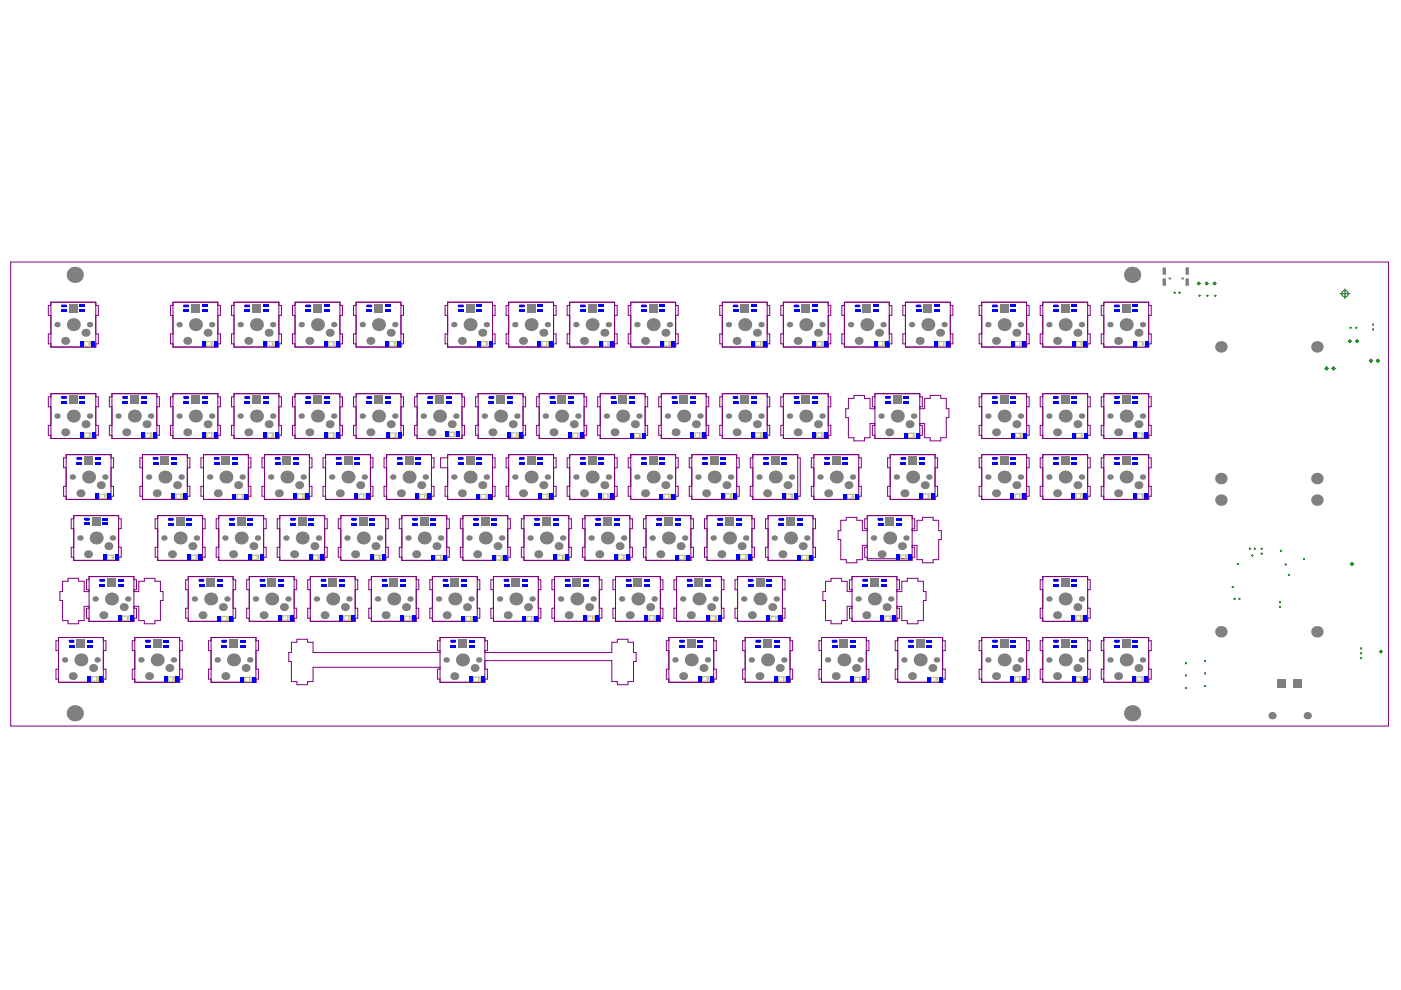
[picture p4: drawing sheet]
<svg xmlns="http://www.w3.org/2000/svg" width="297mm" height="210mm" viewBox="0 0 297 210" stroke-linecap="round" stroke-linejoin="round" font-family="sans-serif">
<g fill="none" stroke="#008000" stroke-width=".21">
<path d="M254.2 59.8v.6M255.8 59.8v.6M257.5 59.8v.6M248.9 62.1h.3M249 61.9v.3M249.9 62.1h.3M250.1 61.9v.3M253.8 60.1h.7M254.2 62.7h.3M254.3 62.6v.2M255.5 60.1h.7M255.9 62.7h.2"/>
<path d="M256 62.6v.2M257.2 60.1h.7M257.5 62.7h.3M257.7 62.6v.2M280.9 78.1h.7M281.3 77.8v.7M282.4 78.1h.7M282.7 77.8v.7M284.1 62.3h2.1M285.2 61.2v2.1M285.8 72.3h.7M286.2 72v.7"/>
<path d="M286.2 69.5h.3M286.3 69.4v.2M287.4 72.3h.7M287.4 69.5h.3M287.6 69.4v.2M287.7 72v.7M290.3 76.5h.7M290.7 76.1v.7M291 69.9h.3M291 68.8h.3M291.1 68.7v.3M291.1 69.7v.3"/>
<path d="M291.8 76.5h.7M292.1 76.1v.7M262.3 119.6h.3M262.4 119.5v.2M264.9 116.3h.2M265 116.2v.3M265.4 117.8h.2M265.5 117.7v.2M265.9 116.3h.3M266 116.2v.3M267.4 116.3h.2M267.4 117.4h.2"/>
<path d="M267.5 116.2v.3M267.5 117.2v.3M271.4 116.8h.3M271.6 116.6v.3M272.5 119.7h.2M272.6 119.6v.2M276.3 118.5h.3M276.5 118.4v.2M286.3 119.6h.7M286.6 119.2v.7M261.2 124.5h.3M261.4 124.3v.3"/>
<path d="M261.6 127h.3M261.7 126.8v.3M262.6 127h.3M262.8 126.8v.3M271.3 128.7h.2M271.3 127.7h.2M271.4 127.5v.3M271.4 128.6v.2M273.2 121.9h.2M273.3 121.8v.3M288.4 139.6h.3M288.4 138.5h.3"/>
<path d="M288.4 137.5h.3M288.6 137.3v.3M288.6 138.4v.3M288.6 139.4v.3M292.4 138.2h.7M292.8 137.8v.7M251.3 145.9h.3M251.3 143.2h.3M251.3 140.6h.3M251.4 140.5v.3M251.4 143.1v.3M251.4 145.8v.2"/>
<path d="M255.4 145.5h.2M255.4 142.8h.2M255.4 140.2h.2M255.5 140.1v.2M255.5 142.6v.3M255.5 145.3v.3"/>
<circle cx="249" cy="62.1" r=".09"/>
<circle cx="250.1" cy="62.1" r=".09"/>
<circle cx="254.2" cy="60.1" r=".24"/>
<circle cx="254.3" cy="62.7" r=".09"/>
<circle cx="255.8" cy="60.1" r=".24"/>
<circle cx="256" cy="62.7" r=".09"/>
<circle cx="257.5" cy="60.1" r=".24"/>
<circle cx="257.7" cy="62.7" r=".09"/>
<circle cx="281.3" cy="78.1" r=".24"/>
<circle cx="282.7" cy="78.1" r=".24"/>
<circle cx="285.2" cy="62.3" r=".69"/>
<circle cx="286.2" cy="72.3" r=".24"/>
<circle cx="286.3" cy="69.5" r=".09"/>
<circle cx="287.6" cy="69.5" r=".09"/>
<circle cx="287.7" cy="72.3" r=".24"/>
<circle cx="290.7" cy="76.5" r=".24"/>
<circle cx="291.1" cy="69.9" r=".09"/>
<circle cx="291.1" cy="68.8" r=".09"/>
<circle cx="292.1" cy="76.5" r=".24"/>
<circle cx="262.4" cy="119.6" r=".09"/>
<circle cx="265" cy="116.3" r=".09"/>
<circle cx="265.5" cy="117.8" r=".09"/>
<circle cx="266" cy="116.3" r=".09"/>
<circle cx="267.5" cy="116.3" r=".09"/>
<circle cx="267.5" cy="117.4" r=".09"/>
<circle cx="271.6" cy="116.8" r=".09"/>
<circle cx="272.6" cy="119.7" r=".09"/>
<circle cx="276.5" cy="118.5" r=".09"/>
<circle cx="286.6" cy="119.6" r=".24"/>
<circle cx="261.4" cy="124.5" r=".09"/>
<circle cx="261.7" cy="127" r=".09"/>
<circle cx="262.8" cy="127" r=".09"/>
<circle cx="271.4" cy="127.7" r=".09"/>
<circle cx="271.4" cy="128.7" r=".09"/>
<circle cx="273.3" cy="121.9" r=".09"/>
<circle cx="288.6" cy="137.5" r=".09"/>
<circle cx="288.6" cy="139.6" r=".09"/>
<circle cx="288.6" cy="138.5" r=".09"/>
<circle cx="292.8" cy="138.2" r=".24"/>
<circle cx="251.4" cy="145.9" r=".09"/>
<circle cx="251.4" cy="143.2" r=".09"/>
<circle cx="251.4" cy="140.6" r=".09"/>
<circle cx="255.5" cy="145.5" r=".09"/>
<circle cx="255.5" cy="142.8" r=".09"/>
<circle cx="255.5" cy="140.2" r=".09"/>
</g>
<g fill="none" stroke="#800080" stroke-width=".21">
<path d="M2.3 55.6h292.1v98.3h-292.1zM10.8 64.1h9.5v9.5h-9.5zM10.8 70.8h-.6v2.1h.6M10.8 64.8h-.6v2.1h.6M20.3 70.8h.5v2.1h-.5M20.3 64.8h.5v2.1h-.5M36.7 70.8h-.6v2.1h.6M36.7 64.8h-.6v2.1h.6M36.7 64.1h9.5v9.5h-9.5zM46.2 70.8h.5v2.1h-.5M46.2 64.8h.5v2.1h-.5M49.6 70.8h-.5v2.1h.5"/>
<path d="M49.6 64.8h-.5v2.1h.5M49.6 64.1h9.5v9.5h-9.5zM59.1 70.8h.6v2.1h-.6M59.1 64.8h.6v2.1h-.6M62.6 70.8h-.6v2.1h.6M62.6 64.8h-.6v2.1h.6M62.6 64.1h9.5v9.5h-9.5zM72.1 70.8h.5v2.1h-.5M72.1 64.8h.5v2.1h-.5M75.5 70.8h-.5v2.1h.5M75.5 64.8h-.5v2.1h.5M75.5 64.1h9.5v9.5h-9.5z"/>
<path d="M85 70.8h.6v2.1h-.6M85 64.8h.6v2.1h-.6M94.9 70.8h-.5v2.1h.5M94.9 64.8h-.5v2.1h.5M94.9 64.1h9.5v9.5h-9.5zM104.4 70.8h.6v2.1h-.6M104.4 64.8h.6v2.1h-.6M107.9 70.8h-.6v2.1h.6M107.9 64.8h-.6v2.1h.6M107.9 64.1h9.5v9.5h-9.5zM117.4 70.8h.5v2.1h-.5M117.4 64.8h.5v2.1h-.5"/>
<path d="M120.8 70.8h-.5v2.1h.5M120.8 64.8h-.5v2.1h.5M120.8 64.1h9.5v9.5h-9.5zM130.3 70.8h.5v2.1h-.5M130.3 64.8h.5v2.1h-.5M133.7 70.8h-.5v2.1h.5M133.7 64.8h-.5v2.1h.5M133.7 64.1h9.5v9.5h-9.5zM143.2 70.8h.6v2.1h-.6M143.2 64.8h.6v2.1h-.6M153.1 70.8h-.5v2.1h.5M153.1 64.8h-.5v2.1h.5"/>
<path d="M153.1 64.1h9.6v9.5h-9.6zM162.7 70.8h.5v2.1h-.5M162.7 64.8h.5v2.1h-.5M166.1 70.8h-.6v2.1h.6M166.1 64.8h-.6v2.1h.6M166.1 64.1h9.5v9.5h-9.5zM175.6 70.8h.5v2.1h-.5M175.6 64.8h.5v2.1h-.5M179 70.8h-.5v2.1h.5M179 64.8h-.5v2.1h.5M179 64.1h9.5v9.5h-9.5zM188.5 70.8h.6v2.1h-.6"/>
<path d="M188.5 64.8h.6v2.1h-.6M192 70.8h-.6v2.1h.6M192 64.8h-.6v2.1h.6M192 64.1h9.5v9.5h-9.5zM201.5 70.8h.5v2.1h-.5M201.5 64.8h.5v2.1h-.5M208.1 70.8h-.5v2.1h.5M208.1 64.8h-.5v2.1h.5M208.1 64.1h9.6v9.5h-9.6zM217.7 70.8h.5v2.1h-.5M217.7 64.8h.5v2.1h-.5M221.1 70.8h-.6v2.1h.6"/>
<path d="M221.1 64.8h-.6v2.1h.6M221.1 64.1h9.5v9.5h-9.5zM230.6 70.8h.5v2.1h-.5M230.6 64.8h.5v2.1h-.5M234 70.8h-.5v2.1h.5M234 64.8h-.5v2.1h.5M234 64.1h9.5v9.5h-9.5zM243.5 70.8h.6v2.1h-.6M243.5 64.8h.6v2.1h-.6M10.8 90.2h-.6v2.1h.6M10.8 84.1h-.6v2.2h.6M10.8 83.5h9.5v9.5h-9.5z"/>
<path d="M14 96.4h9.5v9.5h-9.5zM14 97.1h-.5v2.1h.5M20.3 90.2h.5v2.1h-.5M20.3 84.1h.5v2.2h-.5M23.5 97.1h.6v2.1h-.6M23.7 90.2h-.5v2.1h.5M23.7 84.1h-.5v2.2h.5M23.7 83.5h9.5v9.5h-9.5zM30.2 97.1h-.5v2.1h.5M30.2 96.4h9.5v9.5h-9.5zM33.2 90.2h.6v2.1h-.6M33.2 84.1h.6v2.2h-.6"/>
<path d="M36.7 90.2h-.6v2.1h.6M36.7 84.1h-.6v2.2h.6M36.7 83.5h9.5v9.5h-9.5zM39.7 97.1h.6v2.1h-.6M43.1 97.1h-.5v2.1h.5M43.1 96.4h9.6v9.5h-9.6zM46.2 90.2h.5v2.1h-.5M46.2 84.1h.5v2.2h-.5M49.6 90.2h-.5v2.1h.5M49.6 84.1h-.5v2.2h.5M49.6 83.5h9.5v9.5h-9.5zM52.7 97.1h.5v2.1h-.5"/>
<path d="M56.1 97.1h-.6v2.1h.6M56.1 96.4h9.5v9.5h-9.5zM59.1 90.2h.6v2.1h-.6M59.1 84.1h.6v2.2h-.6M62.6 90.2h-.6v2.1h.6M62.6 84.1h-.6v2.2h.6M62.6 83.5h9.5v9.5h-9.5zM65.6 97.1h.5v2.1h-.5M69 97.1h-.5v2.1h.5M69 96.4h9.5v9.5h-9.5zM72.1 90.2h.5v2.1h-.5M72.1 84.1h.5v2.2h-.5"/>
<path d="M75.5 90.2h-.5v2.1h.5M75.5 84.1h-.5v2.2h.5M75.5 83.5h9.5v9.5h-9.5zM78.5 97.1h.6v2.1h-.6M82 97.1h-.6v2.1h.6M82 96.4h9.5v9.5h-9.5zM85 90.2h.6v2.1h-.6M85 84.1h.6v2.2h-.6M88.4 90.2h-.5v2.1h.5M88.4 84.1h-.5v2.2h.5M88.4 83.5h9.6v9.5h-9.6zM91.5 97.1h.5v2.1h-.5"/>
<path d="M94.9 97.1h-1.5v2.1h1.5M94.9 96.4h9.5v9.5h-9.5zM98 90.2h.5v2.1h-.5M98 84.1h.5v2.2h-.5M101.4 90.2h-.6v2.1h.6M101.4 84.1h-.6v2.2h.6M101.4 83.5h9.5v9.5h-9.5zM104.4 97.1h.6v2.1h-.6M107.9 97.1h-.6v2.1h.6M107.9 96.4h9.5v9.5h-9.5zM110.9 90.2h.5v2.1h-.5M110.9 84.1h.5v2.2h-.5"/>
<path d="M114.3 90.2h-.5v2.1h.5M114.3 84.1h-.5v2.2h.5M114.3 83.5h9.5v9.5h-9.5zM117.4 97.1h.5v2.1h-.5M120.8 97.1h-.5v2.1h.5M120.8 96.4h9.5v9.5h-9.5zM123.8 90.2h.6v2.1h-.6M123.8 84.1h.6v2.2h-.6M127.3 90.2h-.6v2.1h.6M127.3 84.1h-.6v2.2h.6M127.3 83.5h9.5v9.5h-9.5zM130.3 97.1h.5v2.1h-.5"/>
<path d="M133.7 97.1h-.5v2.1h.5M133.7 96.4h9.5v9.5h-9.5zM136.8 90.2h.5v2.1h-.5M136.8 84.1h.5v2.2h-.5M140.2 90.2h-.5v2.1h.5M140.2 84.1h-.5v2.2h.5M140.2 83.5h9.5v9.5h-9.5zM143.2 97.1h.6v2.1h-.6M146.7 97.1h-.6v2.1h.6M146.7 96.4h9.5v9.5h-9.5zM149.7 90.2h.6v2.1h-.6M149.7 84.1h.6v2.2h-.6"/>
<path d="M153.1 90.2h-.5v2.1h.5M153.1 84.1h-.5v2.2h.5M153.1 83.5h9.6v9.5h-9.6zM156.2 97.1h.5v2.1h-.5M159.6 97.1h-.5v2.1h.5M159.6 96.4h9.5v9.5h-9.5zM162.7 90.2h.5v2.1h-.5M162.7 84.1h.5v2.2h-.5M166.1 90.2h-.6v2.1h.6M166.1 84.1h-.6v2.2h.6M166.1 83.5h9.5v9.5h-9.5zM169.1 97.1h.6v8.1h-.6"/>
<path d="M172.6 97.1h-.6v2.1h.6M172.6 96.4h9.5v9.5h-9.5zM175.6 90.2h.5v2.1h-.5M175.6 84.1h.5v2.2h-.5M182.1 97.1h.5v2.1h-.5M185.5 90.2h-.5v2.1h.5M185.5 84.1h-.5v2.2h.5M185.5 86.7h-1v-2.2h-1.2v-.7h-2.2v.7h-1.2v2.2h-.6v1.9h.6v4.2h1.2v.7h2.2v-.7h1.2v-3h1M185.5 83.5h9.5v9.5h-9.5zM188.7 97.1h-.5v2.1h.5M188.7 96.4h9.5v9.5h-9.5zM195 90.2h.6v2.1h-.6"/>
<path d="M195 84.1h.6v2.2h-.6M195 86.7h1v-2.2h1.2v-.7h2.3v.7h1.1v2.2h.6v1.9h-.6v4.2h-1.1v.7h-2.3v-.7h-1.2v-3h-1M198.2 97.1h.6v2.1h-.6M208.1 90.2h-.5v2.1h.5M208.1 84.1h-.5v2.2h.5M208.1 97.1h-.5v2.1h.5M208.1 83.5h9.6v9.5h-9.6zM208.1 96.4h9.6v9.5h-9.6zM217.7 90.2h.5v2.1h-.5M217.7 84.1h.5v2.2h-.5M217.7 97.1h.5v2.1h-.5M221.1 90.2h-.6v2.1h.6"/>
<path d="M221.1 84.1h-.6v2.2h.6M221.1 97.1h-.6v2.1h.6M221.1 83.5h9.5v9.5h-9.5zM221.1 96.4h9.5v9.5h-9.5zM230.6 90.2h.5v2.1h-.5M230.6 84.1h.5v2.2h-.5M230.6 97.1h.5v2.1h-.5M234 90.2h-.5v2.1h.5M234 84.1h-.5v2.2h.5M234 97.1h-.5v2.1h.5M234 83.5h9.5v9.5h-9.5zM234 96.4h9.5v9.5h-9.5z"/>
<path d="M243.5 90.2h.6v2.1h-.6M243.5 84.1h.6v2.2h-.6M243.5 97.1h.6v2.1h-.6M14 103.1h-.5v2.1h.5M15.6 109.3h9.6v.7h.5v2.1h-.5v3.9h.5v2.1h-.5v.7h-9.6zM15.6 116h-.5v2.1h.5M15.6 110h-.5v2.1h.5M23.5 103.1h.6v2.1h-.6M25.1 109.3v9.5M30.2 103.1h-.5v2.1h.5M33.4 116h-.5v2.1h.5M33.4 110h-.5v2.1h.5"/>
<path d="M33.4 109.3h9.6v9.5h-9.6zM39.7 103.1h.6v2.1h-.6M43 116h.5v2.1h-.5M43 110h.5v2.1h-.5M43.1 103.1h-.5v2.1h.5M46.4 116h-.6v2.1h.6M46.4 110h-.6v2.1h.6M46.4 109.3h9.5v9.5h-9.5zM52.7 103.1h.5v2.1h-.5M55.9 116h.5v2.1h-.5M55.9 110h.5v2.1h-.5M56.1 103.1h-.6v2.1h.6"/>
<path d="M59.3 116h-.5v2.1h.5M59.3 110h-.5v2.1h.5M59.3 109.3h9.5v9.5h-9.5zM65.6 103.1h.5v2.1h-.5M68.8 116h.6v2.1h-.6M68.8 110h.6v2.1h-.6M69 103.1h-.5v2.1h.5M72.3 116h-.6v2.1h.6M72.3 110h-.6v2.1h.6M72.3 109.3h9.5v9.5h-9.5zM78.5 103.1h.6v2.1h-.6M81.8 116h.5v2.1h-.5"/>
<path d="M81.8 110h.5v2.1h-.5M82 103.1h-.6v2.1h.6M85.2 116h-.5v2.1h.5M85.2 110h-.5v2.1h.5M85.2 109.3h9.5v9.5h-9.5zM91.5 103.1h.5v2.1h-.5M94.7 116h.6v2.1h-.6M94.7 110h.6v2.1h-.6M94.9 103.1h-.5v2.1h.5M98.1 116h-.5v2.1h.5M98.1 110h-.5v2.1h.5M98.1 109.3h9.6v9.5h-9.6z"/>
<path d="M104.4 103.1h.6v2.1h-.6M107.7 116h.5v2.1h-.5M107.7 110h.5v2.1h-.5M107.9 103.1h-.6v2.1h.6M111.1 116h-.6v2.1h.6M111.1 110h-.6v2.1h.6M111.1 109.3h9.5v9.5h-9.5zM117.4 103.1h.5v2.1h-.5M120.6 116h.5v2.1h-.5M120.6 110h.5v2.1h-.5M120.8 103.1h-.5v2.1h.5M124 116h-.5v2.1h.5"/>
<path d="M124 110h-.5v2.1h.5M124 109.3h9.5v9.5h-9.5zM130.3 103.1h.5v2.1h-.5M133.5 116h.6v2.1h-.6M133.5 110h.6v2.1h-.6M133.7 103.1h-.5v2.1h.5M137 116h-.6v2.1h.6M137 110h-.6v2.1h.6M137 109.3h9.5v9.5h-9.5zM143.2 103.1h.6v2.1h-.6M146.5 116h.5v2.1h-.5M146.5 110h.5v2.1h-.5"/>
<path d="M146.7 103.1h-.6v2.1h.6M149.9 116h-.5v2.1h.5M149.9 110h-.5v2.1h.5M149.9 109.3h9.5v9.5h-9.5zM156.2 103.1h.5v2.1h-.5M159.4 116h.6v2.1h-.6M159.4 110h.6v2.1h-.6M159.6 103.1h-.5v2.1h.5M162.9 116h-.6v2.1h.6M162.9 110h-.6v2.1h.6M162.9 109.3h9.5v9.5h-9.5zM172.4 116h.5v2.1h-.5"/>
<path d="M172.4 110h.5v2.1h-.5M172.6 103.1h-.6v2.1h.6M182.1 103.1h.5v2.1h-.5M183.9 116h-.6v2.1h.6M183.9 110h-.6v2.1h.6M183.9 112.5h-1.1v-2.2h-1.1v-.6h-2.3v.6h-1.1v2.2h-.6v1.9h.6v4.3h1.1v.6h2.3v-.6h1.1v-3.1h1.1M183.9 109.3h9.5v9.5h-9.5zM183.9 118.5h9.5M188.7 103.1h-.5v2.1h.5M193.4 116h.5v2.1h-.5M193.4 110h.5v2.1h-.5M193.4 112.5h1v-2.2h1.2v-.6h2.2v.6h1.2v2.2h.6v1.9h-.6v4.3h-1.2v.6h-2.2v-.6h-1.2v-3.1h-1"/>
<path d="M198.2 103.1h.6v2.1h-.6M208.1 103.1h-.5v2.1h.5M217.7 103.1h.5v2.1h-.5M221.1 103.1h-.6v2.1h.6M230.6 103.1h.5v2.1h-.5M234 103.1h-.5v2.1h.5M243.5 103.1h.6v2.1h-.6M12.4 135.2h9.5v.6h.6v2.2h-.6v3.9h.6v2.1h-.6v.7h-9.5zM12.4 135.8h-.5v2.2h.5M18.9 125.4h-1.1v-2.2h-1.1v-.6h-2.3v.6h-1.1v2.2h-.6v1.9h.6v4.3h1.1v.7h2.3v-.7h1.1v-3h1.1M18.9 122.2h9.5v9.5h-9.5zM18.9 129h-.6v2.1h.6"/>
<path d="M18.9 122.9h-.6v2.1h.6M21.9 135.2v9.5M28.4 129h.5v2.1h-.5M28.4 125.4h1v-2.2h1.2v-.6h2.2v.6h1.2v2.2h.6v1.9h-.6v4.3h-1.2v.7h-2.2v-.7h-1.2v-3h-1M28.4 122.9h.5v2.1h-.5M28.6 135.2h9.5v.6h.5v2.2h-.5v3.9h.5v2.1h-.5v.7h-9.5zM28.6 135.8h-.6v2.2h.6M38.1 135.2v9.5M39.9 129h-.5v2.1h.5M39.9 122.9h-.5v2.1h.5M39.9 122.2h9.5v9.5h-9.5zM44.7 135.2h9.6v9.5h-9.6z"/>
<path d="M44.8 135.2v.6h-.6v2.2h.6v3.9h-.6v2.1h.6v.7M49.4 129h.6v2.1h-.6M49.4 122.9h.6v2.1h-.6M52.9 129h-.6v2.1h.6M52.9 122.9h-.6v2.1h.6M52.9 122.2h9.5v9.5h-9.5zM54.3 135.8h.5v2.2h-.5M62.4 129h.5v2.1h-.5M62.4 122.9h.5v2.1h-.5M65.8 129h-.6v2.1h.6M65.8 122.9h-.6v2.1h.6M65.8 122.2h9.5v9.5h-9.5z"/>
<path d="M75.3 129h.5v2.1h-.5M75.3 122.9h.5v2.1h-.5M78.7 129h-.5v2.1h.5M78.7 122.9h-.5v2.1h.5M78.7 122.2h9.5v9.5h-9.5zM88.2 129h.6v2.1h-.6M88.2 122.9h.6v2.1h-.6M91.7 129h-.6v2.1h.6M91.7 122.9h-.6v2.1h.6M91.7 122.2h9.5v9.5h-9.5zM93.3 135.8h-.6v2.2h.6M93.3 138.4h-26.9v-2.2h-1.2v-.7h-2.2v.7h-1.2v2.2h-.6v1.9h.6v4.2h1.2v.7h2.2v-.7h1.2v-3h26.9"/>
<path d="M93.3 135.2h9.5v9.5h-9.5zM101.2 129h.5v2.1h-.5M101.2 122.9h.5v2.1h-.5M102.8 135.8h.5v2.2h-.5M102.8 138.4h26.9v-2.2h1.2v-.7h2.2v.7h1.2v2.2h.6v1.9h-.6v4.2h-1.2v.7h-2.2v-.7h-1.2v-4.4h-26.9M104.6 129h-.5v2.1h.5M104.6 122.9h-.5v2.1h.5M104.6 122.2h9.5v9.5h-9.5zM114.1 129h.6v2.1h-.6M114.1 122.9h.6v2.1h-.6M117.6 129h-.6v2.1h.6M117.6 122.9h-.6v2.1h.6"/>
<path d="M117.6 122.2h9.5v9.5h-9.5zM127.1 129h.5v2.1h-.5M127.1 122.9h.5v2.1h-.5M130.5 129h-.5v2.1h.5M130.5 122.9h-.5v2.1h.5M130.5 122.2h9.5v9.5h-9.5zM140 129h.6v2.1h-.6M140 122.9h.6v2.1h-.6M141.8 135.2h9.5v9.5h-9.5zM141.8 135.2v.6h-.5v2.2h.5v3.9h-.5v2.1h.5v.7M143.4 129h-.5v2.1h.5M143.4 122.9h-.5v2.1h.5"/>
<path d="M143.4 122.2h9.6v9.5h-9.6zM151.3 135.8h.6v2.2h-.6M153 129h.5v2.1h-.5M153 122.9h.5v2.1h-.5M156.4 129h-.6v2.1h.6M156.4 122.9h-.6v2.1h.6M156.4 122.2h9.5v9.5h-9.5zM158 135.2h9.5v9.5h-9.5zM158 135.8h-.5v2.2h.5M165.9 129h.5v2.1h-.5M165.9 122.9h.5v2.1h-.5M167.5 135.8h.6v2.2h-.6"/>
<path d="M174.2 135.2h9.5v9.5h-9.5zM174.2 135.8h-.6v2.2h.6M180.6 129h-.5v2.1h.5M180.6 125.4h-1v-2.2h-1.2v-.6h-2.2v.6h-1.2v2.2h-.5v1.9h.5v4.3h1.2v.7h2.2v-.7h1.2v-3h1M180.6 122.9h-.5v2.1h.5M180.6 122.2h9.6v9.5h-9.6zM183.7 135.8h.5v2.2h-.5M190.2 129h.5v2.1h-.5M190.2 125.4h1v-2.2h1.2v-.6h2.2v.6h1.2v2.2h.5v1.9h-.5v4.3h-1.2v.7h-2.2v-.7h-1.2v-3h-1M190.2 122.9h.5v2.1h-.5M190.3 135.2h9.6v.6h.5v2.2h-.5v3.9h.5v2.1h-.5v.7h-9.5zM190.4 135.8h-.6v2.2h.6"/>
<path d="M199.8 135.2v9.5M208.1 135.8h-.5v2.2h.5M208.1 135.2h9.6v9.5h-9.6zM217.7 135.8h.5v2.2h-.5M221.1 135.8h-.6v2.2h.6M221.1 129h-.6v2.1h.6M221.1 122.9h-.6v2.1h.6M221.1 122.2h9.5v9.5h-9.5zM221.1 135.2h9.5v9.5h-9.5zM230.6 135.8h.5v2.2h-.5M230.6 129h.5v2.1h-.5M230.6 122.9h.5v2.1h-.5"/>
<path d="M234 135.8h-.5v2.2h.5M234 135.2h9.5v9.5h-9.5zM243.5 135.8h.6v2.2h-.6M12.4 141.9h-.5v2.1h.5M28.6 141.9h-.6v2.1h.6M54.3 141.9h.5v2.1h-.5M93.3 141.9h-.6v2.1h.6M102.8 141.9h.5v2.1h-.5M151.3 141.9h.6v2.1h-.6M158 141.9h-.5v2.1h.5M167.5 141.9h.6v2.1h-.6M174.2 141.9h-.6v2.1h.6"/>
<path d="M183.7 141.9h.5v2.1h-.5M190.4 141.9h-.6v2.1h.6M208.1 141.9h-.5v2.1h.5M217.7 141.9h.5v2.1h-.5M221.1 141.9h-.6v2.1h.6M230.6 141.9h.5v2.1h-.5M234 141.9h-.5v2.1h.5M243.5 141.9h.6v2.1h-.6"/>
</g>
<g fill="none" stroke="#c0c073" stroke-width=".21">
<path d="M17.8 73.4h1.4M17.8 72.5h1.4M17.9 72.5v.9M18.9 72.5v.9M19.2 72.5v.9M43.7 73.4h1.4M43.7 72.4h1.4M43.7 72.5v.8M44.8 72.5v.8M45.1 72.5v.8M56.7 72.4h1.4M56.7 72.5v.8l1.4 .1v-.9"/>
<path d="M57.7 72.5v.8M69.7 73.4h1.3M69.7 72.4h1.3M69.7 72.5v.9M70.7 72.5v.9M71 72.5v.9M82.6 72.4h1.4M82.6 72.5v.8l1.4 .1v-.9M83.6 72.5v.8M102 73.4h1.4M102 72.5h1.4M102 72.5v.9"/>
<path d="M103.1 72.5v.9M103.4 72.5v.9M114.9 72.4h1.4M114.9 72.5v.8l1.4 .1v-.9M116 72.5v.8M127.9 72.4h1.4M127.9 72.5v.8l1.4 .1v-.9M128.9 72.5v.8M140.8 72.4h1.4M140.8 72.5v.8l1.4 .1v-.9M141.9 72.5v.8M160.3 72.4h1.3"/>
<path d="M160.3 72.5v.8l1.3 .1M161.3 72.5v.8M161.6 72.5v.8M173.2 73.4h1.4M173.2 72.5h1.4M173.2 72.5v.9M174.2 72.5v.9M174.6 72.5v.9M186.2 73.4h1.4M186.2 72.4h1.4M186.2 72.5v.8M187.2 72.5v.8"/>
<path d="M187.6 72.5v.8M199 73.4h1.4M199 72.4h1.4M199 72.5v.9M200.1 72.5v.8M200.4 72.5v.8M215.2 73.4h1.4M215.2 72.4h1.4M215.2 72.5v.8M216.3 72.5v.8M216.6 72.5v.8M228.2 73.4h1.4"/>
<path d="M228.2 72.5h1.4M228.2 72.5v.9M229.2 72.5v.9M229.6 72.5v.9M241.1 72.5h1.4M241.1 72.5v.9h1.4v-.9M242.2 72.5v.9M17.9 92.7h1.4M17.9 91.8h1.4M17.9 91.9v.8M18.9 91.9v.8M19.3 91.9v.8"/>
<path d="M30.8 92.8h1.4M30.8 91.8h1.4M30.8 91.9v.8M31.9 91.9v.8M32.2 91.9v.8M43.8 92.7h1.4M43.8 91.8h1.4M43.8 91.8v.9M44.9 91.8v.9M45.2 91.8v.9M56.7 92.7h1.3M56.7 91.8h1.3"/>
<path d="M56.7 91.9v.8M57.7 91.9v.8M58 91.9v.8M69.6 92.8h1.4M69.6 91.8h1.4M69.7 91.9v.8M70.7 91.9v.8M71 91.9v.8M82.8 92.8h1.3M82.8 91.8h1.3M82.8 91.9v.8M83.8 91.9v.8"/>
<path d="M84.1 91.9v.8M95.2 91.6h1.4M95.2 92.6h1.4M95.2 91.7v.9M96.3 91.7v.9M96.6 91.7v.9M108.5 92.7h1.4M108.5 91.8h1.4M108.5 91.8v.9M109.5 91.8v.9M109.9 91.8v.9M121.4 92.8h1.4"/>
<path d="M121.4 91.8h1.4M121.4 91.9v.8M122.5 91.9v.8M122.8 91.9v.8M134.5 91.9h1.4M134.5 91.9v.9h1.4v-.9M135.5 91.9v.9M147.3 92.7h1.4M147.3 91.8h1.4M147.3 91.8v.9M148.4 91.8v.9M148.7 91.8v.9"/>
<path d="M160.2 92.7h1.4M160.2 91.7h1.4M160.2 91.8v.9M161.2 91.8v.9M161.6 91.8v.9M173.2 91.8h1.4M173.2 91.8v.9h1.4v-.9M174.2 91.8v.9M192.6 92.8h1.4M192.6 91.9h1.4M192.6 91.9v.9M193.6 91.9v.9"/>
<path d="M194 91.9v.9M215.3 92.8h1.4M215.3 91.9h1.4M215.3 91.9v.9M216.3 91.9v.9M216.7 91.9v.9M228.2 91.9h1.4M228.2 91.9v.9h1.4v-.9M229.2 91.9v.9M241.1 92.8h1.4M241.1 91.8h1.4M241.1 91.9v.9"/>
<path d="M242.1 91.9v.8M242.5 91.9v.8M21.1 105.7h1.4M21.1 104.8h1.4M21.1 104.8v.9M22.2 104.8v.9M22.5 104.8v.9M22.7 117.7h1.4M22.7 117.7v.9h1.4v-.9M23.8 117.7v.9M37.3 104.8h1.4M37.3 104.8v.9h1.4v-.9"/>
<path d="M38.4 104.8v.9M40.5 117.7h1.4M40.5 117.7v.9h1.4M41.6 117.7v.9M41.9 117.7v.9M50.3 105.8h1.4M50.3 104.8h1.4M50.3 104.9v.8M51.3 104.9v.8M51.7 104.9v.8M53.5 117.7h1.4M53.5 117.7v.9h1.4v-.9"/>
<path d="M54.5 117.7v.9M63.2 105.7h1.4M63.2 104.7h1.4M63.2 104.8v.8M64.2 104.8v.8M64.6 104.8v.8M66.4 117.7h1.4M66.4 117.7v.9h1.4M67.4 117.7v.9M67.8 117.7v.9M76.1 104.8h1.4M76.1 104.8v.9h1.4v-.9"/>
<path d="M77.1 104.8v.9M79.4 118.7h1.4M79.4 117.7h1.4M79.4 117.8v.8M80.4 117.8v.8M80.8 117.8v.8M89 105.7h1.4M89 104.8h1.4M89 104.8v.9M90 104.8v.9M90.4 104.8v.9M92.4 117.7h1.3"/>
<path d="M92.4 117.8v.9h1.3v-.9M93.4 117.8v.9M102 104.8h1.4M102 104.9v.8l1.4 .1v-.9M103 104.9v.8M105.2 117.9h1.4M105.2 117.9v.9h1.4v-.9M106.2 117.9v.9M114.9 104.8h1.4M115 104.8v.9h1.3v-.9M116 104.8v.9M118.2 118.6h1.4"/>
<path d="M118.2 117.7h1.4M118.2 117.7v.9M119.2 117.7v.9M119.6 117.7v.9M127.9 104.7h1.3M127.9 104.8v.8l1.3 .1v-.9M128.9 104.8v.8M131.1 118.6h1.4M131.1 117.7h1.4M131.1 117.7v.9M132.1 117.7v.9M132.5 117.7v.9"/>
<path d="M140.8 105.7h1.4M140.8 104.8h1.4M140.8 104.8v.9M141.8 104.8v.9M142.2 104.8v.9M144 117.8h1.4M144 117.8v.9h1.4v-.9M145 117.8v.9M153.8 105.7h1.4M153.8 104.7h1.4M153.8 104.8v.8M154.8 104.8v.8"/>
<path d="M155.2 104.8v.8M157 118.6h1.4M157 117.6h1.4M157 117.7v.8M158.1 117.7v.8M158.4 117.7v.8M166.7 105.7h1.4M166.7 104.7h1.4M166.7 104.8v.9M167.7 104.8v.9M168.1 104.8v.9M170 118.7h1.4"/>
<path d="M170 117.7h1.4M170 117.8v.8M171 117.8v.8M171.4 117.8v.8M179.6 105.8h1.4M179.6 104.8h1.4M179.6 104.9v.8M180.7 104.9v.8M181 104.9v.8M191 117.7h1.3M191 117.8v.9h1.3v-.9M192 117.8v.8"/>
<path d="M195.8 105.7h1.3M195.8 104.7h1.3M195.8 104.8v.9M196.8 104.8v.9M197.1 104.8v.9M215.2 104.8h1.4M215.2 104.8v.9h1.4v-.9M216.2 104.8v.9M228.1 104.7h1.4M228.1 104.8v.8l1.4 .1v-.9M229.2 104.8v.8M241.1 104.8h1.4"/>
<path d="M241.1 104.8v.9h1.4v-.9M242.1 104.8v.9M26 131.6h1.3M26 130.6h1.3M26 130.7v.8M27 130.7v.8M27.3 130.7v.8M47.1 130.7h1.3M47.1 130.7v.9h1.3v-.9M48.1 130.7v.9M59.9 130.6h1.4M60 130.6l-.1 .9h1.4v-.9"/>
<path d="M61 130.6v.9M72.9 131.5h1.4M72.9 130.6h1.4M72.9 130.6v.9M74 130.6v.9M74.3 130.6v.9M85.8 131.6h1.4M85.8 130.6h1.4M85.8 130.7v.9M86.9 130.7v.9M87.2 130.7v.9M98.8 130.7h1.3"/>
<path d="M98.8 131.7h1.3M98.8 130.8v.8M99.8 130.8v.8M100.1 130.8v.8M111.7 130.7h1.4M111.7 131.7h1.4M111.7 130.8v.8M112.7 130.8v.8M113.1 130.8v.8M124.6 130.6h1.4M124.6 130.7v.8l1.4 .1M125.7 130.7v.8"/>
<path d="M126 130.7v.8M137.6 131.5h1.4M137.6 130.5h1.4M137.6 130.6v.9M138.7 130.6v.9M139 130.6v.9M150.6 130.6h1.4M150.6 130.6v.9h1.4v-.9M151.6 130.6v.9M163.5 131.6h1.4M163.5 130.7h1.4M163.5 130.7v.9"/>
<path d="M164.5 130.7v.9M164.9 130.7v.9M187.7 130.6h1.3M187.7 130.7v.8l1.3 .1v-.9M188.7 130.7v.8M228.1 131.5h1.4M228.1 130.6h1.4M228.1 130.6v.9M229.2 130.6v.9M229.5 130.6v.9M19.5 143.5h1.4M19.5 143.6v.8l1.4 .1v-.9"/>
<path d="M20.5 143.6v.8M35.7 144.5h1.3M35.7 143.5h1.3M35.7 143.6v.8M36.7 143.6v.8M37 143.6v.8M51.9 144.5h1.4M51.9 143.6h1.4M51.9 143.6v.9M52.9 143.6v.9M53.3 143.6v.9M100.4 143.6h1.4"/>
<path d="M100.4 143.6v.9h1.4M101.5 143.6v.9M101.8 143.6v.9M148.9 144.4h1.4M148.9 143.5h1.4M148.9 143.5v.9M150 143.5v.9M150.3 143.5v.9M165.1 143.5h1.4M165.1 143.6v.8l1.4 .1v-.9M166.1 143.6v.8M181.2 144.5h1.4"/>
<path d="M181.2 143.6h1.4M181.2 143.6v.9M182.3 143.6v.9M182.6 143.6v.9M197.4 144.6h1.4M197.4 143.6h1.4M197.4 143.7v.8M198.5 143.7v.8M198.8 143.7v.8M215.2 144.4h1.4M215.2 143.5h1.4M215.2 143.6v.8"/>
<path d="M216.2 143.6v.8M216.6 143.6v.8M228.2 143.6h1.4M228.2 143.6v.9h1.4v-.9M229.2 143.6v.9M241.1 144.5h1.4M241.1 143.5h1.4M241.1 143.6v.8M242.1 143.6v.8M242.5 143.6v.8"/>
</g>
<g fill="#808080">
<path d="M246.7 60.4v.2zM246.5 60.4h.2v.2z"/>
<path d="M247 60.4h.2zM247 60.4h.2l-.2 .2z"/>
<path d="M247 59v.2zM247 59l.2 .2h-.2z"/>
<path d="M246.5 59.2h.2zM246.5 59.1l.2-.1v.2h-.2z"/>
<path d="M246.7 58.1v.2zM246.5 58.1h.2v.2z"/>
<path d="M247 58.1h.2zM247 58.1h.2l-.2 .2z"/>
<path d="M247 56.7v.2zM247 56.7l.2 .2h-.2z"/>
<path d="M246.5 56.9h.2zM246.5 56.7h.2v.2h-.2z"/>
<path d="M251.5 60.4v.2zM251.4 60.4h.1v.2z"/>
<path d="M251.9 60.4h.2zM251.9 60.4h.2l-.2 .2z"/>
<path d="M251.9 59v.2zM251.9 59l.2 .2h-.2z"/>
<path d="M251.4 59.2h.1zM251.4 59.1l.1-.1v.2h-.1z"/>
<path d="M251.5 58.1v.2zM251.4 58.1h.1v.2z"/>
<path d="M251.9 58.1h.2zM251.9 58.1h.2l-.2 .2z"/>
<path d="M251.9 56.7v.2zM251.9 56.7l.2 .2h-.2z"/>
<path d="M251.4 56.9h.1zM251.4 56.7h.1v.2h-.1z"/>
<circle cx="247.9" cy="59.1" r=".22"/>
<circle cx="41.2" cy="127" r=".58"/>
<circle cx="48.1" cy="127" r=".58"/>
<circle cx="50.9" cy="88.2" r=".58"/>
<circle cx="50.9" cy="68.8" r=".58"/>
<circle cx="57.8" cy="88.2" r=".58"/>
<circle cx="57.8" cy="68.8" r=".58"/>
<circle cx="144.7" cy="127" r=".58"/>
<circle cx="151.6" cy="127" r=".58"/>
<circle cx="154.5" cy="88.2" r=".58"/>
<circle cx="154.5" cy="68.8" r=".58"/>
<circle cx="161.4" cy="88.2" r=".58"/>
<circle cx="161.4" cy="68.8" r=".58"/>
<circle cx="250.6" cy="59.1" r=".22"/>
<circle cx="15.4" cy="143.4" r=".85"/>
<circle cx="13.7" cy="139.9" r=".58"/>
<circle cx="15.3" cy="101.1" r=".58"/>
<circle cx="12.1" cy="88.2" r=".58"/>
<circle cx="13.8" cy="72.3" r=".85"/>
<circle cx="12.1" cy="68.8" r=".58"/>
<circle cx="20.6" cy="139.9" r=".58"/>
<circle cx="20.2" cy="127" r=".58"/>
<circle cx="18.7" cy="117.5" r=".85"/>
<circle cx="18.8" cy="101.1" r="1.38"/>
<circle cx="19" cy="88.2" r=".58"/>
<circle cx="18.1" cy="89.9" r=".85"/>
<circle cx="19" cy="68.8" r=".58"/>
<circle cx="23.6" cy="127" r="1.38"/>
<circle cx="26.2" cy="128.7" r=".85"/>
<circle cx="23" cy="115.8" r=".85"/>
<circle cx="25" cy="88.2" r=".58"/>
<circle cx="31.6" cy="143.4" r=".85"/>
<circle cx="29.9" cy="139.9" r=".58"/>
<circle cx="31.5" cy="101.1" r=".58"/>
<circle cx="31.9" cy="88.2" r=".58"/>
<circle cx="31.1" cy="89.9" r=".85"/>
<circle cx="36.8" cy="139.9" r=".58"/>
<circle cx="36.5" cy="117.5" r=".85"/>
<circle cx="35" cy="101.1" r="1.38"/>
<circle cx="40.8" cy="115.8" r=".85"/>
<circle cx="41.4" cy="88.2" r="1.38"/>
<circle cx="39.7" cy="72.3" r=".85"/>
<circle cx="47.8" cy="143.4" r=".85"/>
<circle cx="46.1" cy="139.9" r=".58"/>
<circle cx="47.3" cy="128.7" r=".85"/>
<circle cx="46.2" cy="104.6" r=".85"/>
<circle cx="47.9" cy="101.1" r="1.38"/>
<circle cx="44.9" cy="88.2" r=".58"/>
<circle cx="44.9" cy="68.8" r=".58"/>
<circle cx="53" cy="139.9" r=".58"/>
<circle cx="54.2" cy="127" r=".58"/>
<circle cx="53.7" cy="115.8" r=".85"/>
<circle cx="51.4" cy="101.1" r=".58"/>
<circle cx="52.6" cy="72.3" r=".85"/>
<circle cx="57.6" cy="127" r="1.38"/>
<circle cx="59.1" cy="104.6" r=".85"/>
<circle cx="57.4" cy="101.1" r=".58"/>
<circle cx="57" cy="89.9" r=".85"/>
<circle cx="62.4" cy="117.5" r=".85"/>
<circle cx="64.3" cy="101.1" r=".58"/>
<circle cx="63.9" cy="88.2" r=".58"/>
<circle cx="63.9" cy="68.8" r=".58"/>
<circle cx="67.1" cy="127" r=".58"/>
<circle cx="70.3" cy="101.1" r=".58"/>
<circle cx="70.8" cy="88.2" r=".58"/>
<circle cx="69.9" cy="89.9" r=".85"/>
<circle cx="70.8" cy="68.8" r=".58"/>
<circle cx="74" cy="127" r=".58"/>
<circle cx="73.1" cy="128.7" r=".85"/>
<circle cx="75.3" cy="117.5" r=".85"/>
<circle cx="73.8" cy="101.1" r="1.38"/>
<circle cx="80" cy="127" r=".58"/>
<circle cx="79.6" cy="115.8" r=".85"/>
<circle cx="80.3" cy="88.2" r="1.38"/>
<circle cx="78.5" cy="72.3" r=".85"/>
<circle cx="86.9" cy="127" r=".58"/>
<circle cx="86.1" cy="128.7" r=".85"/>
<circle cx="85" cy="104.6" r=".85"/>
<circle cx="83.7" cy="88.2" r=".58"/>
<circle cx="83.7" cy="68.8" r=".58"/>
<circle cx="93" cy="127" r=".58"/>
<circle cx="92.5" cy="115.8" r=".85"/>
<circle cx="90.2" cy="101.1" r=".58"/>
<circle cx="89.7" cy="88.2" r=".58"/>
<circle cx="96.3" cy="143.4" r=".85"/>
<circle cx="94.6" cy="139.9" r=".58"/>
<circle cx="96.4" cy="127" r="1.38"/>
<circle cx="97.9" cy="104.6" r=".85"/>
<circle cx="96.2" cy="101.1" r=".58"/>
<circle cx="96.6" cy="88.2" r=".58"/>
<circle cx="95.8" cy="89.9" r=".85"/>
<circle cx="97.9" cy="72.3" r=".85"/>
<circle cx="96.2" cy="68.8" r=".58"/>
<circle cx="101.5" cy="139.9" r=".58"/>
<circle cx="99.9" cy="127" r=".58"/>
<circle cx="101.2" cy="117.5" r=".85"/>
<circle cx="103.1" cy="101.1" r=".58"/>
<circle cx="102.7" cy="88.2" r=".58"/>
<circle cx="103.1" cy="68.8" r=".58"/>
<circle cx="105.9" cy="127" r=".58"/>
<circle cx="109.2" cy="101.1" r=".58"/>
<circle cx="109.6" cy="88.2" r=".58"/>
<circle cx="108.7" cy="89.9" r=".85"/>
<circle cx="109.2" cy="68.8" r=".58"/>
<circle cx="112.8" cy="127" r=".58"/>
<circle cx="112" cy="128.7" r=".85"/>
<circle cx="114.1" cy="117.5" r=".85"/>
<circle cx="112.6" cy="101.1" r="1.38"/>
<circle cx="118.9" cy="127" r=".58"/>
<circle cx="118.4" cy="115.8" r=".85"/>
<circle cx="119.1" cy="88.2" r="1.38"/>
<circle cx="125.8" cy="127" r=".58"/>
<circle cx="124.9" cy="128.7" r=".85"/>
<circle cx="123.8" cy="104.6" r=".85"/>
<circle cx="122.1" cy="101.1" r=".58"/>
<circle cx="122.5" cy="88.2" r=".58"/>
<circle cx="123.8" cy="72.3" r=".85"/>
<circle cx="122.1" cy="68.8" r=".58"/>
<circle cx="131.4" cy="115.8" r=".85"/>
<circle cx="129" cy="101.1" r=".58"/>
<circle cx="128.6" cy="88.2" r=".58"/>
<circle cx="129" cy="68.8" r=".58"/>
<circle cx="135.3" cy="127" r="1.38"/>
<circle cx="136.8" cy="104.6" r=".85"/>
<circle cx="135" cy="101.1" r=".58"/>
<circle cx="135.5" cy="88.2" r=".58"/>
<circle cx="134.6" cy="89.9" r=".85"/>
<circle cx="136.8" cy="72.3" r=".85"/>
<circle cx="135" cy="68.8" r=".58"/>
<circle cx="138.7" cy="127" r=".58"/>
<circle cx="140" cy="117.5" r=".85"/>
<circle cx="141.9" cy="101.1" r=".58"/>
<circle cx="141.5" cy="88.2" r=".58"/>
<circle cx="141.9" cy="68.8" r=".58"/>
<circle cx="144.8" cy="143.4" r=".85"/>
<circle cx="146.6" cy="139.9" r="1.38"/>
<circle cx="144.3" cy="115.8" r=".85"/>
<circle cx="148" cy="101.1" r=".58"/>
<circle cx="147.5" cy="89.9" r=".85"/>
<circle cx="145" cy="88.2" r="1.38"/>
<circle cx="150" cy="139.9" r=".58"/>
<circle cx="150.8" cy="128.7" r=".85"/>
<circle cx="152.9" cy="117.5" r=".85"/>
<circle cx="151.4" cy="101.1" r="1.38"/>
<circle cx="159.3" cy="139.9" r=".58"/>
<circle cx="157.7" cy="127" r=".58"/>
<circle cx="157.3" cy="115.8" r=".85"/>
<circle cx="157.9" cy="88.2" r="1.38"/>
<circle cx="156.2" cy="72.3" r=".85"/>
<circle cx="161" cy="143.4" r=".85"/>
<circle cx="162.7" cy="139.9" r="1.38"/>
<circle cx="164.6" cy="127" r=".58"/>
<circle cx="163.7" cy="128.7" r=".85"/>
<circle cx="162.6" cy="104.6" r=".85"/>
<circle cx="160.9" cy="101.1" r=".58"/>
<circle cx="166.2" cy="139.9" r=".58"/>
<circle cx="167.8" cy="101.1" r=".58"/>
<circle cx="167.4" cy="88.2" r=".58"/>
<circle cx="169.1" cy="72.3" r=".85"/>
<circle cx="167.4" cy="68.8" r=".58"/>
<circle cx="175.5" cy="139.9" r=".58"/>
<circle cx="175.6" cy="104.6" r=".85"/>
<circle cx="173.9" cy="101.1" r=".58"/>
<circle cx="174.3" cy="88.2" r=".58"/>
<circle cx="173.4" cy="89.9" r=".85"/>
<circle cx="174.3" cy="68.8" r=".58"/>
<circle cx="178.9" cy="139.9" r="1.38"/>
<circle cx="180.8" cy="101.1" r=".58"/>
<circle cx="180.3" cy="68.8" r=".58"/>
<circle cx="185.4" cy="127" r="1.38"/>
<circle cx="186.8" cy="88.2" r=".58"/>
<circle cx="191.6" cy="139.9" r=".58"/>
<circle cx="188.9" cy="127" r=".58"/>
<circle cx="191.2" cy="115.8" r=".85"/>
<circle cx="191.8" cy="104.6" r=".85"/>
<circle cx="190" cy="101.1" r=".58"/>
<circle cx="190.3" cy="88.2" r="1.38"/>
<circle cx="195.1" cy="139.9" r="1.38"/>
<circle cx="196.9" cy="101.1" r=".58"/>
<circle cx="195" cy="72.3" r=".85"/>
<circle cx="200.2" cy="68.8" r=".58"/>
<circle cx="211.2" cy="143.4" r=".85"/>
<circle cx="212.9" cy="139.9" r="1.38"/>
<circle cx="211.2" cy="104.6" r=".85"/>
<circle cx="212.9" cy="101.1" r="1.38"/>
<circle cx="212.9" cy="88.2" r="1.38"/>
<circle cx="211.2" cy="72.3" r=".85"/>
<circle cx="216.4" cy="139.9" r=".58"/>
<circle cx="216.4" cy="101.1" r=".58"/>
<circle cx="216.4" cy="88.2" r=".58"/>
<circle cx="216.4" cy="68.8" r=".58"/>
<circle cx="224.1" cy="143.4" r=".85"/>
<circle cx="222.4" cy="139.9" r=".58"/>
<circle cx="222.4" cy="127" r=".58"/>
<circle cx="224.1" cy="104.6" r=".85"/>
<circle cx="222.4" cy="101.1" r=".58"/>
<circle cx="222.4" cy="88.2" r=".58"/>
<circle cx="224.1" cy="72.3" r=".85"/>
<circle cx="222.4" cy="68.8" r=".58"/>
<circle cx="229.3" cy="139.9" r=".58"/>
<circle cx="229.3" cy="127" r=".58"/>
<circle cx="228.4" cy="128.7" r=".85"/>
<circle cx="229.3" cy="101.1" r=".58"/>
<circle cx="229.3" cy="88.2" r=".58"/>
<circle cx="228.4" cy="89.9" r=".85"/>
<circle cx="229.3" cy="68.8" r=".58"/>
<circle cx="235.3" cy="139.9" r=".58"/>
<circle cx="235.3" cy="101.1" r=".58"/>
<circle cx="235.3" cy="88.2" r=".58"/>
<circle cx="235.3" cy="68.8" r=".58"/>
<circle cx="238.8" cy="139.9" r="1.38"/>
<circle cx="238.8" cy="101.1" r="1.38"/>
<circle cx="241.4" cy="89.9" r=".85"/>
<circle cx="238.8" cy="88.2" r="1.38"/>
<circle cx="279.2" cy="134" r="1.22"/>
<circle cx="279.2" cy="106" r="1.22"/>
<circle cx="279.2" cy="101.5" r="1.22"/>
<circle cx="279.2" cy="73.5" r="1.22"/>
<circle cx="13.8" cy="91.7" r=".85"/>
<circle cx="19.7" cy="141.6" r=".85"/>
<circle cx="20.4" cy="114.1" r="1.38"/>
<circle cx="18.1" cy="70.6" r=".85"/>
<circle cx="23.8" cy="114.1" r=".58"/>
<circle cx="35.9" cy="141.6" r=".85"/>
<circle cx="34.7" cy="114.1" r=".58"/>
<circle cx="37.5" cy="102.9" r=".85"/>
<circle cx="41.6" cy="114.1" r=".58"/>
<circle cx="42.9" cy="130.4" r=".85"/>
<circle cx="39.7" cy="91.7" r=".85"/>
<circle cx="41.4" cy="68.8" r="1.38"/>
<circle cx="47.7" cy="114.1" r=".58"/>
<circle cx="52.1" cy="141.6" r=".85"/>
<circle cx="51.1" cy="114.1" r="1.38"/>
<circle cx="52.6" cy="91.7" r=".85"/>
<circle cx="50.5" cy="102.9" r=".85"/>
<circle cx="57" cy="70.6" r=".85"/>
<circle cx="64.1" cy="114.1" r="1.38"/>
<circle cx="63.4" cy="102.9" r=".85"/>
<circle cx="67.5" cy="114.1" r=".58"/>
<circle cx="68.8" cy="130.4" r=".85"/>
<circle cx="69.9" cy="70.6" r=".85"/>
<circle cx="73.6" cy="114.1" r=".58"/>
<circle cx="80.5" cy="114.1" r=".58"/>
<circle cx="78.5" cy="91.7" r=".85"/>
<circle cx="80.3" cy="68.8" r="1.38"/>
<circle cx="86.5" cy="114.1" r=".58"/>
<circle cx="90" cy="114.1" r="1.38"/>
<circle cx="91.5" cy="91.7" r=".85"/>
<circle cx="89.3" cy="102.9" r=".85"/>
<circle cx="94.7" cy="130.4" r=".85"/>
<circle cx="100.6" cy="141.6" r=".85"/>
<circle cx="102.9" cy="114.1" r="1.38"/>
<circle cx="102.3" cy="102.9" r=".85"/>
<circle cx="102.3" cy="70.6" r=".85"/>
<circle cx="106.4" cy="114.1" r=".58"/>
<circle cx="107.6" cy="130.4" r=".85"/>
<circle cx="112.4" cy="114.1" r=".58"/>
<circle cx="112.6" cy="68.8" r="1.38"/>
<circle cx="119.3" cy="114.1" r=".58"/>
<circle cx="117.4" cy="91.7" r=".85"/>
<circle cx="125.3" cy="114.1" r=".58"/>
<circle cx="128.8" cy="114.1" r="1.38"/>
<circle cx="130.3" cy="91.7" r=".85"/>
<circle cx="128.1" cy="102.9" r=".85"/>
<circle cx="128.1" cy="70.6" r=".85"/>
<circle cx="133.5" cy="130.4" r=".85"/>
<circle cx="141.7" cy="114.1" r="1.38"/>
<circle cx="141.1" cy="102.9" r=".85"/>
<circle cx="141.1" cy="70.6" r=".85"/>
<circle cx="145.2" cy="114.1" r=".58"/>
<circle cx="146.5" cy="130.4" r=".85"/>
<circle cx="151.2" cy="114.1" r=".58"/>
<circle cx="158.1" cy="114.1" r=".58"/>
<circle cx="156.2" cy="91.7" r=".85"/>
<circle cx="157.9" cy="68.8" r="1.38"/>
<circle cx="164.2" cy="114.1" r=".58"/>
<circle cx="167.6" cy="114.1" r="1.38"/>
<circle cx="169.1" cy="91.7" r=".85"/>
<circle cx="167" cy="102.9" r=".85"/>
<circle cx="173.4" cy="70.6" r=".85"/>
<circle cx="179.9" cy="102.9" r=".85"/>
<circle cx="185.2" cy="114.1" r=".58"/>
<circle cx="183.7" cy="130.4" r=".85"/>
<circle cx="186.4" cy="70.6" r=".85"/>
<circle cx="183.8" cy="68.8" r="1.38"/>
<circle cx="192.1" cy="114.1" r=".58"/>
<circle cx="188.5" cy="91.7" r=".85"/>
<circle cx="197.7" cy="141.6" r=".85"/>
<circle cx="196.1" cy="102.9" r=".85"/>
<circle cx="196.7" cy="68.8" r="1.38"/>
<circle cx="211.2" cy="91.7" r=".85"/>
<circle cx="212.9" cy="68.8" r="1.38"/>
<circle cx="224.1" cy="130.4" r=".85"/>
<circle cx="224.1" cy="91.7" r=".85"/>
<circle cx="228.4" cy="141.6" r=".85"/>
<circle cx="228.4" cy="102.9" r=".85"/>
<circle cx="228.4" cy="70.6" r=".85"/>
<circle cx="241.4" cy="141.6" r=".85"/>
<circle cx="240" cy="151.2" r="1.72"/>
<circle cx="241.4" cy="102.9" r=".85"/>
<circle cx="241.4" cy="70.6" r=".85"/>
<circle cx="238.8" cy="68.8" r="1.38"/>
<circle cx="240" cy="58.3" r="1.72"/>
<circle cx="277.2" cy="151.7" r=".78"/>
<circle cx="17.2" cy="139.9" r="1.38"/>
<circle cx="33.3" cy="139.9" r="1.38"/>
<circle cx="27.1" cy="127" r=".58"/>
<circle cx="33.2" cy="104.6" r=".85"/>
<circle cx="17.1" cy="104.6" r=".85"/>
<circle cx="22.2" cy="101.1" r=".58"/>
<circle cx="15.5" cy="88.2" r="1.38"/>
<circle cx="28.5" cy="88.2" r="1.38"/>
<circle cx="49.5" cy="139.9" r="1.38"/>
<circle cx="44.7" cy="127" r="1.38"/>
<circle cx="49.4" cy="117.5" r=".85"/>
<circle cx="38.4" cy="101.1" r=".58"/>
<circle cx="44.5" cy="101.1" r=".58"/>
<circle cx="38" cy="88.2" r=".58"/>
<circle cx="44" cy="89.9" r=".85"/>
<circle cx="54.4" cy="88.2" r="1.38"/>
<circle cx="38" cy="68.8" r=".58"/>
<circle cx="61.1" cy="127" r=".58"/>
<circle cx="60.2" cy="128.7" r=".85"/>
<circle cx="70.5" cy="127" r="1.38"/>
<circle cx="66.7" cy="115.8" r=".85"/>
<circle cx="72.1" cy="104.6" r=".85"/>
<circle cx="60.8" cy="101.1" r="1.38"/>
<circle cx="77.2" cy="101.1" r=".58"/>
<circle cx="67.3" cy="88.2" r="1.38"/>
<circle cx="76.8" cy="88.2" r=".58"/>
<circle cx="65.6" cy="72.3" r=".85"/>
<circle cx="76.8" cy="68.8" r=".58"/>
<circle cx="98" cy="139.9" r="1.38"/>
<circle cx="83.5" cy="127" r="1.38"/>
<circle cx="99" cy="128.7" r=".85"/>
<circle cx="88.2" cy="117.5" r=".85"/>
<circle cx="83.3" cy="101.1" r=".58"/>
<circle cx="86.7" cy="101.1" r="1.38"/>
<circle cx="99.7" cy="101.1" r="1.38"/>
<circle cx="82.8" cy="89.9" r=".85"/>
<circle cx="93.2" cy="88.2" r="1.38"/>
<circle cx="109.4" cy="127" r="1.38"/>
<circle cx="122.3" cy="127" r="1.38"/>
<circle cx="105.5" cy="115.8" r=".85"/>
<circle cx="110.9" cy="104.6" r=".85"/>
<circle cx="116.1" cy="101.1" r=".58"/>
<circle cx="106.1" cy="88.2" r="1.38"/>
<circle cx="115.6" cy="88.2" r=".58"/>
<circle cx="121.7" cy="89.9" r=".85"/>
<circle cx="110.9" cy="72.3" r=".85"/>
<circle cx="116.1" cy="68.8" r=".58"/>
<circle cx="143.1" cy="139.9" r=".58"/>
<circle cx="131.8" cy="127" r=".58"/>
<circle cx="137.8" cy="128.7" r=".85"/>
<circle cx="127.1" cy="117.5" r=".85"/>
<circle cx="125.5" cy="101.1" r="1.38"/>
<circle cx="138.5" cy="101.1" r="1.38"/>
<circle cx="132" cy="88.2" r="1.38"/>
<circle cx="148.2" cy="127" r="1.38"/>
<circle cx="161.1" cy="127" r="1.38"/>
<circle cx="165.9" cy="117.5" r=".85"/>
<circle cx="149.7" cy="104.6" r=".85"/>
<circle cx="154.9" cy="101.1" r=".58"/>
<circle cx="164.4" cy="101.1" r="1.38"/>
<circle cx="148.4" cy="88.2" r=".58"/>
<circle cx="160.5" cy="89.9" r=".85"/>
<circle cx="177.2" cy="143.4" r=".85"/>
<circle cx="182.4" cy="139.9" r=".58"/>
<circle cx="188" cy="128.7" r=".85"/>
<circle cx="182" cy="127" r=".58"/>
<circle cx="186.9" cy="117.5" r=".85"/>
<circle cx="170.2" cy="115.8" r=".85"/>
<circle cx="177.3" cy="101.1" r="1.38"/>
<circle cx="170.8" cy="88.2" r="1.38"/>
<circle cx="182.1" cy="72.3" r=".85"/>
<circle cx="187.2" cy="68.8" r=".58"/>
<circle cx="193.4" cy="143.4" r=".85"/>
<circle cx="198.5" cy="139.9" r=".58"/>
<circle cx="209.5" cy="139.9" r=".58"/>
<circle cx="209.5" cy="101.1" r=".58"/>
<circle cx="193.5" cy="101.1" r="1.38"/>
<circle cx="192.8" cy="89.9" r=".85"/>
<circle cx="193.7" cy="88.2" r=".58"/>
<circle cx="209.5" cy="88.2" r=".58"/>
<circle cx="193.3" cy="68.8" r=".58"/>
<circle cx="209.5" cy="68.8" r=".58"/>
<circle cx="225.8" cy="139.9" r="1.38"/>
<circle cx="225.8" cy="127" r="1.38"/>
<circle cx="225.8" cy="101.1" r="1.38"/>
<circle cx="215.5" cy="89.9" r=".85"/>
<circle cx="225.8" cy="88.2" r="1.38"/>
<circle cx="237.1" cy="143.4" r=".85"/>
<circle cx="242.2" cy="139.9" r=".58"/>
<circle cx="237.1" cy="104.6" r=".85"/>
<circle cx="242.2" cy="101.1" r=".58"/>
<circle cx="242.2" cy="88.2" r=".58"/>
<circle cx="237.1" cy="72.3" r=".85"/>
<circle cx="242.2" cy="68.8" r=".58"/>
<circle cx="258.9" cy="134" r="1.22"/>
<circle cx="258.9" cy="106" r="1.22"/>
<circle cx="258.9" cy="101.5" r="1.22"/>
<circle cx="258.9" cy="73.5" r="1.22"/>
<circle cx="15.9" cy="151.2" r="1.72"/>
<circle cx="21.9" cy="130.4" r=".85"/>
<circle cx="16.9" cy="114.1" r=".58"/>
<circle cx="26.8" cy="91.7" r=".85"/>
<circle cx="21.4" cy="102.9" r=".85"/>
<circle cx="15.5" cy="68.8" r="1.38"/>
<circle cx="15.9" cy="58.3" r="1.72"/>
<circle cx="38.2" cy="114.1" r="1.38"/>
<circle cx="54.6" cy="114.1" r=".58"/>
<circle cx="55.9" cy="130.4" r=".85"/>
<circle cx="44" cy="70.6" r=".85"/>
<circle cx="54.4" cy="68.8" r="1.38"/>
<circle cx="60.6" cy="114.1" r=".58"/>
<circle cx="77" cy="114.1" r="1.38"/>
<circle cx="65.6" cy="91.7" r=".85"/>
<circle cx="76.4" cy="102.9" r=".85"/>
<circle cx="67.3" cy="68.8" r="1.38"/>
<circle cx="93.4" cy="114.1" r=".58"/>
<circle cx="99.5" cy="114.1" r=".58"/>
<circle cx="81.8" cy="130.4" r=".85"/>
<circle cx="82.8" cy="70.6" r=".85"/>
<circle cx="99.7" cy="68.8" r="1.38"/>
<circle cx="115.8" cy="114.1" r="1.38"/>
<circle cx="120.6" cy="130.4" r=".85"/>
<circle cx="104.4" cy="91.7" r=".85"/>
<circle cx="115.2" cy="102.9" r=".85"/>
<circle cx="115.2" cy="70.6" r=".85"/>
<circle cx="132.2" cy="114.1" r=".58"/>
<circle cx="138.3" cy="114.1" r=".58"/>
<circle cx="143.2" cy="91.7" r=".85"/>
<circle cx="125.5" cy="68.8" r="1.38"/>
<circle cx="138.5" cy="68.8" r="1.38"/>
<circle cx="149.2" cy="141.6" r=".85"/>
<circle cx="165.3" cy="141.6" r=".85"/>
<circle cx="154.7" cy="114.1" r="1.38"/>
<circle cx="159.4" cy="130.4" r=".85"/>
<circle cx="154" cy="102.9" r=".85"/>
<circle cx="160.5" cy="70.6" r=".85"/>
<circle cx="181.5" cy="141.6" r=".85"/>
<circle cx="188.6" cy="114.1" r="1.38"/>
<circle cx="171.1" cy="114.1" r=".58"/>
<circle cx="170.8" cy="68.8" r="1.38"/>
<circle cx="199.3" cy="70.6" r=".85"/>
<circle cx="215.5" cy="141.6" r=".85"/>
<circle cx="215.5" cy="102.9" r=".85"/>
<circle cx="215.5" cy="70.6" r=".85"/>
<circle cx="225.8" cy="68.8" r="1.38"/>
<circle cx="237.1" cy="91.7" r=".85"/>
<circle cx="269.7" cy="151.7" r=".78"/>
</g>
<g fill="#808080">
<path d="M246.5 59.2l.2-.2h.3l.2 .2v1.2l-.2 .2h-.3l-.2-.2z" fill-rule="evenodd"/>
<path d="M246.5 56.9l.2-.2h.3l.2 .2v1.2l-.2 .2h-.3l-.2-.2z" fill-rule="evenodd"/>
<path d="M19.5 109.7h1.8v1.8h-1.8z" fill-rule="evenodd"/>
<path d="M22.8 122.7h1.7v1.7h-1.7z" fill-rule="evenodd"/>
<path d="M40.5 83.9h1.8v1.8h-1.8z" fill-rule="evenodd"/>
<path d="M50.3 109.7h1.7v1.8h-1.7z" fill-rule="evenodd"/>
<path d="M56.7 122.7h1.8v1.7h-1.8z" fill-rule="evenodd"/>
<path d="M63.2 109.7h1.8v1.8h-1.8z" fill-rule="evenodd"/>
<path d="M66.4 83.9h1.8v1.8h-1.8z" fill-rule="evenodd"/>
<path d="M79.4 83.9h1.7v1.8h-1.7z" fill-rule="evenodd"/>
<path d="M89.1 109.7h1.7v1.8h-1.7z" fill-rule="evenodd"/>
<path d="M95.5 122.7h1.8v1.7h-1.8z" fill-rule="evenodd"/>
<path d="M102 109.7h1.8v1.8h-1.8z" fill-rule="evenodd"/>
<path d="M105.3 83.9h1.7v1.8h-1.7z" fill-rule="evenodd"/>
<path d="M118.2 83.9h1.8v1.8h-1.8z" fill-rule="evenodd"/>
<path d="M127.9 109.7h1.8v1.8h-1.8z" fill-rule="evenodd"/>
<path d="M134.4 122.7h1.7v1.7h-1.7z" fill-rule="evenodd"/>
<path d="M140.8 109.7h1.8v1.8h-1.8z" fill-rule="evenodd"/>
<path d="M144.1 83.9h1.7v1.8h-1.7z" fill-rule="evenodd"/>
<path d="M157 83.9h1.8v1.8h-1.8z" fill-rule="evenodd"/>
<path d="M166.7 109.7h1.8v1.8h-1.8z" fill-rule="evenodd"/>
<path d="M184.5 122.7h1.8v1.7h-1.8z" fill-rule="evenodd"/>
<path d="M189.3 83.9h1.8v1.7h-1.8z" fill-rule="evenodd"/>
<path d="M212 83.9h1.8v1.8h-1.8z" fill-rule="evenodd"/>
<path d="M237.9 83.9h1.8v1.8h-1.8z" fill-rule="evenodd"/>
<path d="M251.4 59.2l.1-.2h.4l.2 .2v1.2l-.2 .2h-.4l-.1-.2z" fill-rule="evenodd"/>
<path d="M251.4 56.9l.1-.2h.4l.2 .2v1.2l-.2 .2h-.4l-.1-.2z" fill-rule="evenodd"/>
<path d="M270.8 144.1h1.8v1.7h-1.8z" fill-rule="evenodd"/>
<path d="M17.9 96.8h1.8v1.8h-1.8z" fill-rule="evenodd"/>
<path d="M34.1 96.8h1.7v1.8h-1.7z" fill-rule="evenodd"/>
<path d="M40.5 64.5h1.8v1.8h-1.8z" fill-rule="evenodd"/>
<path d="M47 96.8h1.8v1.8h-1.8z" fill-rule="evenodd"/>
<path d="M66.4 64.5h1.8v1.8h-1.8z" fill-rule="evenodd"/>
<path d="M72.9 96.8h1.8v1.8h-1.8z" fill-rule="evenodd"/>
<path d="M79.4 64.5h1.7v1.8h-1.7z" fill-rule="evenodd"/>
<path d="M85.8 96.8h1.8v1.8h-1.8z" fill-rule="evenodd"/>
<path d="M111.7 96.8h1.8v1.8h-1.8z" fill-rule="evenodd"/>
<path d="M111.7 64.5h1.8v1.8h-1.8z" fill-rule="evenodd"/>
<path d="M124.7 96.8h1.7v1.8h-1.7z" fill-rule="evenodd"/>
<path d="M124.7 64.5h1.7v1.8h-1.7z" fill-rule="evenodd"/>
<path d="M145.7 135.6h1.7v1.7h-1.7z" fill-rule="evenodd"/>
<path d="M150.5 96.8h1.8v1.8h-1.8z" fill-rule="evenodd"/>
<path d="M157 64.5h1.8v1.8h-1.8z" fill-rule="evenodd"/>
<path d="M161.9 135.6h1.7v1.7h-1.7z" fill-rule="evenodd"/>
<path d="M178 135.6h1.8v1.7h-1.8z" fill-rule="evenodd"/>
<path d="M182.9 64.5h1.8v1.8h-1.8z" fill-rule="evenodd"/>
<path d="M194.2 135.6h1.8v1.7h-1.8z" fill-rule="evenodd"/>
<path d="M195.8 64.5h1.8v1.8h-1.8z" fill-rule="evenodd"/>
<path d="M212 135.6h1.8v1.8h-1.8z" fill-rule="evenodd"/>
<path d="M212 96.8h1.8v1.8h-1.8z" fill-rule="evenodd"/>
<path d="M212 64.5h1.8v1.8h-1.8z" fill-rule="evenodd"/>
<path d="M237.9 135.6h1.8v1.8h-1.8z" fill-rule="evenodd"/>
<path d="M237.9 96.8h1.8v1.8h-1.8z" fill-rule="evenodd"/>
<path d="M237.9 64.5h1.8v1.8h-1.8z" fill-rule="evenodd"/>
<path d="M14.7 83.9h1.7v1.8h-1.7z" fill-rule="evenodd"/>
<path d="M27.6 83.9h1.8v1.8h-1.8z" fill-rule="evenodd"/>
<path d="M43.8 122.7h1.7v1.7h-1.7z" fill-rule="evenodd"/>
<path d="M37.3 109.7h1.8v1.8h-1.8z" fill-rule="evenodd"/>
<path d="M53.5 83.9h1.8v1.8h-1.8z" fill-rule="evenodd"/>
<path d="M69.7 122.7h1.7v1.7h-1.7z" fill-rule="evenodd"/>
<path d="M76.1 109.7h1.8v1.8h-1.8z" fill-rule="evenodd"/>
<path d="M82.6 122.7h1.8v1.7h-1.8z" fill-rule="evenodd"/>
<path d="M92.3 83.9h1.8v1.8h-1.8z" fill-rule="evenodd"/>
<path d="M108.5 122.7h1.8v1.7h-1.8z" fill-rule="evenodd"/>
<path d="M121.4 122.7h1.8v1.7h-1.8z" fill-rule="evenodd"/>
<path d="M115 109.7h1.7v1.8h-1.7z" fill-rule="evenodd"/>
<path d="M131.1 83.9h1.8v1.8h-1.8z" fill-rule="evenodd"/>
<path d="M147.3 122.7h1.8v1.7h-1.8z" fill-rule="evenodd"/>
<path d="M160.3 122.7h1.7v1.7h-1.7z" fill-rule="evenodd"/>
<path d="M153.8 109.7h1.8v1.8h-1.8z" fill-rule="evenodd"/>
<path d="M187.8 109.7h1.7v1.8h-1.7z" fill-rule="evenodd"/>
<path d="M170 83.9h1.7v1.8h-1.7z" fill-rule="evenodd"/>
<path d="M225 122.7h1.7v1.7h-1.7z" fill-rule="evenodd"/>
<path d="M225 83.9h1.7v1.8h-1.7z" fill-rule="evenodd"/>
<path d="M274.2 144.1h1.8v1.7h-1.8z" fill-rule="evenodd"/>
<path d="M16.3 135.6h1.7v1.7h-1.7z" fill-rule="evenodd"/>
<path d="M32.4 135.6h1.8v1.7h-1.8z" fill-rule="evenodd"/>
<path d="M14.7 64.5h1.7v1.8h-1.7z" fill-rule="evenodd"/>
<path d="M48.6 135.6h1.8v1.7h-1.8z" fill-rule="evenodd"/>
<path d="M53.5 64.5h1.8v1.8h-1.8z" fill-rule="evenodd"/>
<path d="M60 96.8h1.7v1.8h-1.7z" fill-rule="evenodd"/>
<path d="M97.2 135.6h1.7v1.8h-1.7z" fill-rule="evenodd"/>
<path d="M98.8 96.8h1.7v1.8h-1.7z" fill-rule="evenodd"/>
<path d="M98.8 64.5h1.7v1.8h-1.7z" fill-rule="evenodd"/>
<path d="M137.6 96.8h1.8v1.8h-1.8z" fill-rule="evenodd"/>
<path d="M137.6 64.5h1.8v1.8h-1.8z" fill-rule="evenodd"/>
<path d="M163.5 96.8h1.8v1.8h-1.8z" fill-rule="evenodd"/>
<path d="M176.4 96.8h1.8v1.8h-1.8z" fill-rule="evenodd"/>
<path d="M170 64.5h1.7v1.8h-1.7z" fill-rule="evenodd"/>
<path d="M192.6 96.8h1.8v1.8h-1.8z" fill-rule="evenodd"/>
<path d="M225 135.6h1.7v1.8h-1.7z" fill-rule="evenodd"/>
<path d="M225 96.8h1.7v1.8h-1.7z" fill-rule="evenodd"/>
<path d="M225 64.5h1.7v1.8h-1.7z" fill-rule="evenodd"/>
</g>
<g fill="#00f">
<path d="M13 85h1.2v.6h-1.2z" fill-rule="evenodd"/>
<path d="M13 65.6h1.2v.6h-1.2z" fill-rule="evenodd"/>
<path d="M75.1 96.9h1.2v.6h-1.2z" fill-rule="evenodd"/>
<path d="M116.6 85h1.1v.6h-1.1z" fill-rule="evenodd"/>
<path d="M126.3 110.8h1.1v.6h-1.1z" fill-rule="evenodd"/>
<path d="M126.2 110l.2-.2h.9l.1 .5-.1 .1h-.9z" fill-rule="evenodd"/>
<path d="M178.7 96.9h1.1v.6h-1.1z" fill-rule="evenodd"/>
<path d="M18.6 143.4h.7v1.2h-.7z" fill-rule="evenodd"/>
<path d="M20.2 104.7h.8v1.1h-.8z" fill-rule="evenodd"/>
<path d="M22.7 104.7h.8v1.1h-.8z" fill-rule="evenodd"/>
<path d="M24.3 117.6h.8v1.2h-.8z" fill-rule="evenodd"/>
<path d="M39.6 117.6h.8v1.1h-.8z" fill-rule="evenodd"/>
<path d="M42.1 117.6h.8v1.1h-.8z" fill-rule="evenodd"/>
<path d="M49.3 104.7h.8v1.2h-.8z" fill-rule="evenodd"/>
<path d="M51.9 104.7h.7v1.2h-.7z" fill-rule="evenodd"/>
<path d="M53.5 143.5h.7v1.1h-.7z" fill-rule="evenodd"/>
<path d="M65.5 117.6h.7v1.1h-.7z" fill-rule="evenodd"/>
<path d="M71.2 72.4h.8v1.1h-.8z" fill-rule="evenodd"/>
<path d="M75.1 104.7h.8v1.1h-.8z" fill-rule="evenodd"/>
<path d="M75.1 97.9h1.2v.6h-1.2z" fill-rule="evenodd"/>
<path d="M81 117.6h.7v1.2h-.7z" fill-rule="evenodd"/>
<path d="M84.9 130.5h.7v1.2h-.7z" fill-rule="evenodd"/>
<path d="M84.8 122.7h1.2v.6h-1.2z" fill-rule="evenodd"/>
<path d="M84.8 123.8h1.2v.6h-1.2z" fill-rule="evenodd"/>
<path d="M90.6 104.7h.7v1.1h-.7z" fill-rule="evenodd"/>
<path d="M100.3 130.6h.8v1.2h-.8z" fill-rule="evenodd"/>
<path d="M104.3 117.8h.7v1.1h-.7z" fill-rule="evenodd"/>
<path d="M114 104.7h.8v1.1h-.8z" fill-rule="evenodd"/>
<path d="M114 72.3h.8v1.2h-.8z" fill-rule="evenodd"/>
<path d="M119.8 117.6h.7v1.1h-.7z" fill-rule="evenodd"/>
<path d="M129.4 104.6h.8v1.2h-.8z" fill-rule="evenodd"/>
<path d="M143.1 117.7h.7v1.1h-.7z" fill-rule="evenodd"/>
<path d="M145.6 117.7h.8v1.1h-.8z" fill-rule="evenodd"/>
<path d="M152.9 104.6h.7v1.2h-.7z" fill-rule="evenodd"/>
<path d="M155.4 104.6h.8v1.2h-.8z" fill-rule="evenodd"/>
<path d="M162.5 130.6h.8v1.1h-.8z" fill-rule="evenodd"/>
<path d="M165.1 130.6h.7v1.1h-.7z" fill-rule="evenodd"/>
<path d="M166.7 143.4h.7v1.2h-.7z" fill-rule="evenodd"/>
<path d="M169.1 117.6h.7v1.2h-.7z" fill-rule="evenodd"/>
<path d="M174.8 72.4h.7v1.1h-.7z" fill-rule="evenodd"/>
<path d="M178.7 104.7h.8v1.2h-.8z" fill-rule="evenodd"/>
<path d="M178.7 97.9h1.1v.6h-1.1z" fill-rule="evenodd"/>
<path d="M180.3 143.5h.8v1.1h-.8z" fill-rule="evenodd"/>
<path d="M182.8 143.5h.8v1.1h-.8z" fill-rule="evenodd"/>
<path d="M190 117.6h.8v1.2h-.8z" fill-rule="evenodd"/>
<path d="M192.5 117.6h.8v1.2h-.8z" fill-rule="evenodd"/>
<path d="M198.1 72.3h.8v1.2h-.8z" fill-rule="evenodd"/>
<path d="M227.2 143.5h.8v1.1h-.8z" fill-rule="evenodd"/>
<path d="M227.2 104.6h.8v1.2h-.8z" fill-rule="evenodd"/>
<path d="M227.2 72.4h.8v1.1h-.8z" fill-rule="evenodd"/>
<path d="M229.8 143.5h.7v1.1h-.7z" fill-rule="evenodd"/>
<path d="M229.8 72.4h.7v1.1h-.7z" fill-rule="evenodd"/>
<path d="M29.9 91.7h.8v1.2h-.8z" fill-rule="evenodd"/>
<path d="M32.4 91.7h.8v1.2h-.8z" fill-rule="evenodd"/>
<path d="M59 130.5h.8v1.1h-.8z" fill-rule="evenodd"/>
<path d="M61.5 130.5h.8v1.1h-.8z" fill-rule="evenodd"/>
<path d="M71.2 91.7h.8v1.2h-.8z" fill-rule="evenodd"/>
<path d="M110.1 91.7h.7v1.1h-.7z" fill-rule="evenodd"/>
<path d="M123.7 130.5h.7v1.2h-.7z" fill-rule="evenodd"/>
<path d="M126.2 130.5h.8v1.2h-.8z" fill-rule="evenodd"/>
<path d="M133.6 91.8h.7v1.1h-.7z" fill-rule="evenodd"/>
<path d="M136.1 91.8h.7v1.1h-.7z" fill-rule="evenodd"/>
<path d="M174.8 91.7h.7v1.1h-.7z" fill-rule="evenodd"/>
<path d="M194.2 91.8h.7v1.1h-.7z" fill-rule="evenodd"/>
<path d="M227.2 130.5h.8v1.1h-.8z" fill-rule="evenodd"/>
<path d="M227.3 91.8h.7v1.1h-.7z" fill-rule="evenodd"/>
<path d="M229.8 91.8h.7v1.1h-.7z" fill-rule="evenodd"/>
<path d="M14.6 135.8l.1-.2h.9l.2 .5-.2 .2h-.9z" fill-rule="evenodd"/>
<path d="M18.5 135.6h1.2v.7h-1.2z" fill-rule="evenodd"/>
<path d="M17.9 110.8h1.1v.6h-1.1z" fill-rule="evenodd"/>
<path d="M17.8 109.9l.2-.1h.9l.1 .4-.1 .2h-.9z" fill-rule="evenodd"/>
<path d="M20.1 96.9h1.2v.6h-1.2z" fill-rule="evenodd"/>
<path d="M16.9 85h1.2v.6h-1.2z" fill-rule="evenodd"/>
<path d="M16.9 65.6h1.2v.6h-1.2z" fill-rule="evenodd"/>
<path d="M26 85h1.1v.6h-1.1z" fill-rule="evenodd"/>
<path d="M30.7 135.8l.2-.2h.9l.2 .5-.2 .2h-.9z" fill-rule="evenodd"/>
<path d="M29.8 85h1.2v.6h-1.2z" fill-rule="evenodd"/>
<path d="M34.7 135.6h1.1v.7h-1.1z" fill-rule="evenodd"/>
<path d="M35.7 110.8h1.1v.6h-1.1z" fill-rule="evenodd"/>
<path d="M35.6 110l.2-.2h.9l.1 .5-.1 .1h-.9z" fill-rule="evenodd"/>
<path d="M36.3 96.9h1.2v.6h-1.2z" fill-rule="evenodd"/>
<path d="M39.6 110.8h1.1v.6h-1.1z" fill-rule="evenodd"/>
<path d="M39.6 109.8h1.1v.6h-1.1z" fill-rule="evenodd"/>
<path d="M38.9 85h1.2v.6h-1.2z" fill-rule="evenodd"/>
<path d="M38.9 65.6h1.2v.6h-1.2z" fill-rule="evenodd"/>
<path d="M46.9 135.8l.2-.2h.9l.1 .5-.1 .2h-.9z" fill-rule="evenodd"/>
<path d="M45.3 97l.2-.1h.9l.1 .4-.1 .2h-.9z" fill-rule="evenodd"/>
<path d="M50.9 135.6h1.1v.7h-1.1z" fill-rule="evenodd"/>
<path d="M52.5 110.8h1.2v.6h-1.2z" fill-rule="evenodd"/>
<path d="M52.5 109.8h1.2v.6h-1.2z" fill-rule="evenodd"/>
<path d="M51.9 85h1.1v.6h-1.1z" fill-rule="evenodd"/>
<path d="M51.9 65.6h1.1v.6h-1.1z" fill-rule="evenodd"/>
<path d="M58.3 97l.1-.1h.9l.2 .4-.2 .2h-.9z" fill-rule="evenodd"/>
<path d="M55.7 85h1.2v.6h-1.2z" fill-rule="evenodd"/>
<path d="M55.7 65.6h1.2v.6h-1.2z" fill-rule="evenodd"/>
<path d="M61.6 110.8h1.1v.6h-1.1z" fill-rule="evenodd"/>
<path d="M61.5 110l.1-.2h1l.1 .5-.1 .1h-1z" fill-rule="evenodd"/>
<path d="M62.2 96.9h1.2v.6h-1.2z" fill-rule="evenodd"/>
<path d="M64.8 85h1.2v.6h-1.2z" fill-rule="evenodd"/>
<path d="M64.8 65.6h1.2v.6h-1.2z" fill-rule="evenodd"/>
<path d="M68.7 85h1.1v.6h-1.1z" fill-rule="evenodd"/>
<path d="M68.7 65.6h1.1v.6h-1.1z" fill-rule="evenodd"/>
<path d="M74.5 110.8h1.2v.6h-1.2z" fill-rule="evenodd"/>
<path d="M74.4 110l.2-.2h.9l.2 .5-.2 .1h-.9z" fill-rule="evenodd"/>
<path d="M78.4 110.8h1.1v.6h-1.1z" fill-rule="evenodd"/>
<path d="M78.4 109.8h1.1v.6h-1.1z" fill-rule="evenodd"/>
<path d="M77.7 85h1.2v.6h-1.2z" fill-rule="evenodd"/>
<path d="M77.7 65.6h1.2v.6h-1.2z" fill-rule="evenodd"/>
<path d="M84.1 97l.2-.1h.9l.2 .4-.2 .2h-.9z" fill-rule="evenodd"/>
<path d="M91.3 110.8h1.2v.6h-1.2z" fill-rule="evenodd"/>
<path d="M91.3 109.8h1.2v.6h-1.2z" fill-rule="evenodd"/>
<path d="M90.7 85h1.1v.6h-1.1z" fill-rule="evenodd"/>
<path d="M95.6 135.7h.9l.2 .4-.2 .2h-.9l-.1-.2z" fill-rule="evenodd"/>
<path d="M97.1 97l.1-.1h1l.1 .4-.1 .2h-1z" fill-rule="evenodd"/>
<path d="M94.6 85h1.1v.6h-1.1z" fill-rule="evenodd"/>
<path d="M97.2 65.6h1.1v.6h-1.1z" fill-rule="evenodd"/>
<path d="M99.4 135.7h1.2v.6h-1.2z" fill-rule="evenodd"/>
<path d="M100.4 110.8h1.1v.6h-1.1z" fill-rule="evenodd"/>
<path d="M100.3 110l.2-.2h.9l.1 .5-.1 .1h-.9z" fill-rule="evenodd"/>
<path d="M101 96.9h1.2v.6h-1.2z" fill-rule="evenodd"/>
<path d="M101 65.6h1.2v.6h-1.2z" fill-rule="evenodd"/>
<path d="M107.5 85h1.2v.6h-1.2z" fill-rule="evenodd"/>
<path d="M113.3 110.8h1.2v.6h-1.2z" fill-rule="evenodd"/>
<path d="M113.3 110l.1-.2h.9l.2 .5-.2 .1h-.9z" fill-rule="evenodd"/>
<path d="M114 96.9h1.1v.6h-1.1z" fill-rule="evenodd"/>
<path d="M114 65.6h1.1v.6h-1.1z" fill-rule="evenodd"/>
<path d="M117.2 110.8h1.2v.6h-1.2z" fill-rule="evenodd"/>
<path d="M117.2 109.8h1.2v.6h-1.2z" fill-rule="evenodd"/>
<path d="M123 97l.1-.1h.9l.2 .4-.2 .2h-.9z" fill-rule="evenodd"/>
<path d="M123 65.6h1.2v.6h-1.2z" fill-rule="evenodd"/>
<path d="M130.1 110.8h1.2v.6h-1.2z" fill-rule="evenodd"/>
<path d="M130.1 109.8h1.2v.6h-1.2z" fill-rule="evenodd"/>
<path d="M126.9 96.9h1.2v.6h-1.2z" fill-rule="evenodd"/>
<path d="M129.5 85h1.2v.6h-1.2z" fill-rule="evenodd"/>
<path d="M126.9 65.6h1.2v.6h-1.2z" fill-rule="evenodd"/>
<path d="M135.9 97l.2-.1h.9l.1 .4-.1 .2h-.9z" fill-rule="evenodd"/>
<path d="M133.4 85h1.1v.6h-1.1z" fill-rule="evenodd"/>
<path d="M136 65.6h1.1v.6h-1.1z" fill-rule="evenodd"/>
<path d="M139.2 110.8h1.2v.6h-1.2z" fill-rule="evenodd"/>
<path d="M139.1 110l.2-.2h.9l.2 .5-.2 .1h-.9z" fill-rule="evenodd"/>
<path d="M139.8 96.9h1.2v.6h-1.2z" fill-rule="evenodd"/>
<path d="M139.8 65.6h1.2v.6h-1.2z" fill-rule="evenodd"/>
<path d="M144 135.8l.1-.2h1l.1 .5-.1 .2h-1z" fill-rule="evenodd"/>
<path d="M146.3 85h1.2v.6h-1.2z" fill-rule="evenodd"/>
<path d="M152.2 110.8h1.1v.6h-1.1z" fill-rule="evenodd"/>
<path d="M152.1 110l.1-.2h1l.1 .5-.1 .1h-1z" fill-rule="evenodd"/>
<path d="M152.8 96.9h1.1v.6h-1.1z" fill-rule="evenodd"/>
<path d="M156.1 117.5h.7v1.2h-.7z" fill-rule="evenodd"/>
<path d="M158.6 117.5h.8v1.2h-.8z" fill-rule="evenodd"/>
<path d="M156 110.8h1.2v.6h-1.2z" fill-rule="evenodd"/>
<path d="M156 109.8h1.2v.6h-1.2z" fill-rule="evenodd"/>
<path d="M155.4 85h1.1v.6h-1.1z" fill-rule="evenodd"/>
<path d="M155.4 65.6h1.1v.6h-1.1z" fill-rule="evenodd"/>
<path d="M160.2 135.8l.1-.2h.9l.2 .5-.2 .2h-.9z" fill-rule="evenodd"/>
<path d="M164.1 135.6h1.2v.7h-1.2z" fill-rule="evenodd"/>
<path d="M161.8 97l.1-.1h1l.1 .4-.1 .2h-1z" fill-rule="evenodd"/>
<path d="M169 110.8h1.1v.6h-1.1z" fill-rule="evenodd"/>
<path d="M169 109.8h1.1v.6h-1.1z" fill-rule="evenodd"/>
<path d="M165.7 96.9h1.2v.6h-1.2z" fill-rule="evenodd"/>
<path d="M168.3 85h1.2v.6h-1.2z" fill-rule="evenodd"/>
<path d="M168.3 65.6h1.2v.6h-1.2z" fill-rule="evenodd"/>
<path d="M174.7 97l.2-.1h.9l.2 .4-.2 .2h-.9z" fill-rule="evenodd"/>
<path d="M172.2 85h1.2v.6h-1.2z" fill-rule="evenodd"/>
<path d="M172.2 65.6h1.2v.6h-1.2z" fill-rule="evenodd"/>
<path d="M180.3 135.6h1.1v.7h-1.1z" fill-rule="evenodd"/>
<path d="M186.1 110.8h1.2v.6h-1.2z" fill-rule="evenodd"/>
<path d="M186.1 110l.1-.2h.9l.2 .5-.2 .1h-.9z" fill-rule="evenodd"/>
<path d="M185.1 65.6h1.2v.6h-1.2z" fill-rule="evenodd"/>
<path d="M190 110.8h1.2v.6h-1.2z" fill-rule="evenodd"/>
<path d="M190 109.8h1.2v.6h-1.2z" fill-rule="evenodd"/>
<path d="M190.9 97l.2-.1h.9l.1 .4-.1 .2h-.9z" fill-rule="evenodd"/>
<path d="M187.7 85h1.2v.6h-1.2z" fill-rule="evenodd"/>
<path d="M191.6 85h1.1v.6h-1.1z" fill-rule="evenodd"/>
<path d="M196.5 135.6h1.1v.7h-1.1z" fill-rule="evenodd"/>
<path d="M194.8 96.9h1.2v.6h-1.2z" fill-rule="evenodd"/>
<path d="M194.2 65.6h1.2v.6h-1.2z" fill-rule="evenodd"/>
<path d="M210.3 135.8l.2-.1h.9l.1 .4-.1 .2h-.9z" fill-rule="evenodd"/>
<path d="M210.3 97l.2-.1h.9l.1 .4-.1 .2h-.9z" fill-rule="evenodd"/>
<path d="M210.4 85h1.1v.6h-1.1z" fill-rule="evenodd"/>
<path d="M210.4 65.6h1.1v.6h-1.1z" fill-rule="evenodd"/>
<path d="M223.3 135.8l.1-.1h.9l.2 .4-.2 .2h-.9z" fill-rule="evenodd"/>
<path d="M223.3 97l.1-.1h.9l.2 .4-.2 .2h-.9z" fill-rule="evenodd"/>
<path d="M223.3 85h1.2v.6h-1.2z" fill-rule="evenodd"/>
<path d="M223.3 65.6h1.2v.6h-1.2z" fill-rule="evenodd"/>
<path d="M227.2 135.7h1.2v.6h-1.2z" fill-rule="evenodd"/>
<path d="M227.2 96.9h1.2v.6h-1.2z" fill-rule="evenodd"/>
<path d="M227.2 85h1.2v.6h-1.2z" fill-rule="evenodd"/>
<path d="M227.2 65.6h1.2v.6h-1.2z" fill-rule="evenodd"/>
<path d="M240.1 135.7h1.2v.6h-1.2z" fill-rule="evenodd"/>
<path d="M240.1 96.9h1.2v.6h-1.2z" fill-rule="evenodd"/>
<path d="M240.1 85h1.2v.6h-1.2z" fill-rule="evenodd"/>
<path d="M240.1 65.6h1.2v.6h-1.2z" fill-rule="evenodd"/>
<path d="M14.6 136.7h1.2v.6h-1.2z" fill-rule="evenodd"/>
<path d="M13 84.1l.1-.1h.9l.2 .4-.2 .2h-.9z" fill-rule="evenodd"/>
<path d="M13 64.7l.1-.1h.9l.2 .4-.2 .2h-.9z" fill-rule="evenodd"/>
<path d="M21.1 143.4h.7v1.2h-.7z" fill-rule="evenodd"/>
<path d="M18.5 136.7h1.2v.6h-1.2z" fill-rule="evenodd"/>
<path d="M20.1 97.9h1.2v.6h-1.2z" fill-rule="evenodd"/>
<path d="M16.9 84h1.2v.6h-1.2z" fill-rule="evenodd"/>
<path d="M16.9 72.4h.8v1.1h-.8z" fill-rule="evenodd"/>
<path d="M19.4 72.4h.8v1.1h-.8z" fill-rule="evenodd"/>
<path d="M16.9 64.6h1.2v.6h-1.2z" fill-rule="evenodd"/>
<path d="M25 123.8h1.2v.6h-1.2z" fill-rule="evenodd"/>
<path d="M25 122.7h1.2v.6h-1.2z" fill-rule="evenodd"/>
<path d="M25.9 84.1l.2-.1h.9l.1 .4-.1 .2h-.9z" fill-rule="evenodd"/>
<path d="M30.8 136.7h1.2v.6h-1.2z" fill-rule="evenodd"/>
<path d="M29.8 84h1.2v.6h-1.2z" fill-rule="evenodd"/>
<path d="M34.7 143.4h.8v1.2h-.8z" fill-rule="evenodd"/>
<path d="M37.3 143.4h.7v1.2h-.7z" fill-rule="evenodd"/>
<path d="M34.7 136.7h1.1v.6h-1.1z" fill-rule="evenodd"/>
<path d="M36.4 104.7h.7v1.1h-.7z" fill-rule="evenodd"/>
<path d="M36.3 97.9h1.2v.6h-1.2z" fill-rule="evenodd"/>
<path d="M42.2 123.8h1.1v.6h-1.1z" fill-rule="evenodd"/>
<path d="M42.1 122.9l.1-.2h1l.1 .5-.1 .1h-1z" fill-rule="evenodd"/>
<path d="M38.9 104.7h.8v1.1h-.8z" fill-rule="evenodd"/>
<path d="M38.8 84.1l.2-.1h.9l.2 .4-.2 .2h-.9z" fill-rule="evenodd"/>
<path d="M42.8 72.3h.8v1.2h-.8z" fill-rule="evenodd"/>
<path d="M38.8 64.7l.2-.1h.9l.2 .4-.2 .2h-.9z" fill-rule="evenodd"/>
<path d="M47 136.7h1.1v.6h-1.1z" fill-rule="evenodd"/>
<path d="M46.1 130.6h.8v1.1h-.8z" fill-rule="evenodd"/>
<path d="M48.6 130.6h.8v1.1h-.8z" fill-rule="evenodd"/>
<path d="M46 122.7h1.2v.6h-1.2z" fill-rule="evenodd"/>
<path d="M46 123.8h1.2v.6h-1.2z" fill-rule="evenodd"/>
<path d="M45.4 97.9h1.1v.6h-1.1z" fill-rule="evenodd"/>
<path d="M45.3 72.3h.8v1.2h-.8z" fill-rule="evenodd"/>
<path d="M51 143.5h.7v1.1h-.7z" fill-rule="evenodd"/>
<path d="M50.9 136.7h1.1v.6h-1.1z" fill-rule="evenodd"/>
<path d="M52.6 117.6h.7v1.2h-.7z" fill-rule="evenodd"/>
<path d="M51.8 84.1l.1-.1h1l.1 .4-.1 .2h-1z" fill-rule="evenodd"/>
<path d="M51.8 64.7l.1-.1h1l.1 .4-.1 .2h-1z" fill-rule="evenodd"/>
<path d="M59 122.7h1.1v.6h-1.1z" fill-rule="evenodd"/>
<path d="M59 123.8h1.1v.6h-1.1z" fill-rule="evenodd"/>
<path d="M58.3 97.9h1.2v.6h-1.2z" fill-rule="evenodd"/>
<path d="M55.7 84h1.2v.6h-1.2z" fill-rule="evenodd"/>
<path d="M55.8 72.3h.7v1.2h-.7z" fill-rule="evenodd"/>
<path d="M58.3 72.3h.7v1.2h-.7z" fill-rule="evenodd"/>
<path d="M55.7 64.6h1.2v.6h-1.2z" fill-rule="evenodd"/>
<path d="M62.2 104.6h.8v1.2h-.8z" fill-rule="evenodd"/>
<path d="M64.8 104.6h.7v1.2h-.7z" fill-rule="evenodd"/>
<path d="M62.2 97.9h1.2v.6h-1.2z" fill-rule="evenodd"/>
<path d="M64.7 84.1l.2-.1h.9l.2 .4-.2 .2h-.9z" fill-rule="evenodd"/>
<path d="M64.7 64.7l.2-.1h.9l.2 .4-.2 .2h-.9z" fill-rule="evenodd"/>
<path d="M68 123.8h1.2v.6h-1.2z" fill-rule="evenodd"/>
<path d="M68 122.9l.1-.2h.9l.2 .5-.2 .1h-.9z" fill-rule="evenodd"/>
<path d="M68 117.6h.7v1.1h-.7z" fill-rule="evenodd"/>
<path d="M68.7 84h1.1v.6h-1.1z" fill-rule="evenodd"/>
<path d="M68.7 72.4h.8v1.1h-.8z" fill-rule="evenodd"/>
<path d="M68.7 64.6h1.1v.6h-1.1z" fill-rule="evenodd"/>
<path d="M71.9 122.7h1.2v.6h-1.2z" fill-rule="evenodd"/>
<path d="M71.9 123.8h1.2v.6h-1.2z" fill-rule="evenodd"/>
<path d="M81 123.8h1.1v.6h-1.1z" fill-rule="evenodd"/>
<path d="M80.9 122.9l.2-.2h.9l.1 .5-.1 .1h-.9z" fill-rule="evenodd"/>
<path d="M78.4 117.6h.8v1.2h-.8z" fill-rule="evenodd"/>
<path d="M77.7 104.7h.7v1.1h-.7z" fill-rule="evenodd"/>
<path d="M77.7 84.1l.1-.1h.9l.2 .4-.2 .2h-.9z" fill-rule="evenodd"/>
<path d="M81.6 72.3h.8v1.2h-.8z" fill-rule="evenodd"/>
<path d="M77.7 64.7l.1-.1h.9l.2 .4-.2 .2h-.9z" fill-rule="evenodd"/>
<path d="M84.2 97.9h1.2v.6h-1.2z" fill-rule="evenodd"/>
<path d="M84.2 72.3h.7v1.2h-.7z" fill-rule="evenodd"/>
<path d="M91.4 117.7h.8v1.1h-.8z" fill-rule="evenodd"/>
<path d="M90.6 84.1l.2-.1h.9l.1 .4-.1 .2h-.9z" fill-rule="evenodd"/>
<path d="M95.5 136.7h1.2v.6h-1.2z" fill-rule="evenodd"/>
<path d="M97.8 130.6h.8v1.2h-.8z" fill-rule="evenodd"/>
<path d="M97.8 122.7h1.1v.6h-1.1z" fill-rule="evenodd"/>
<path d="M97.8 123.8h1.1v.6h-1.1z" fill-rule="evenodd"/>
<path d="M93.9 123.8h1.2v.6h-1.2z" fill-rule="evenodd"/>
<path d="M93.9 122.9l.1-.2h.9l.2 .5-.2 .1h-.9z" fill-rule="evenodd"/>
<path d="M93.9 117.7h.8v1.1h-.8z" fill-rule="evenodd"/>
<path d="M97.2 97.9h1.1v.6h-1.1z" fill-rule="evenodd"/>
<path d="M94.6 84h1.1v.6h-1.1z" fill-rule="evenodd"/>
<path d="M97.1 64.7l.1-.1h1l.1 .4-.1 .2h-1z" fill-rule="evenodd"/>
<path d="M99.5 143.5h.7v1.1h-.7z" fill-rule="evenodd"/>
<path d="M102 143.5h.8v1.1h-.8z" fill-rule="evenodd"/>
<path d="M99.4 136.7h1.2v.6h-1.2z" fill-rule="evenodd"/>
<path d="M101 104.7h.8v1.2h-.8z" fill-rule="evenodd"/>
<path d="M103.6 104.7h.7v1.2h-.7z" fill-rule="evenodd"/>
<path d="M101 97.9h1.2v.6h-1.2z" fill-rule="evenodd"/>
<path d="M101.1 72.4h.8v1.1h-.8z" fill-rule="evenodd"/>
<path d="M103.6 72.4h.8v1.1h-.8z" fill-rule="evenodd"/>
<path d="M101 64.6h1.2v.6h-1.2z" fill-rule="evenodd"/>
<path d="M106.9 123.8h1.1v.6h-1.1z" fill-rule="evenodd"/>
<path d="M106.8 122.9l.1-.2h1l.1 .5-.1 .1h-1z" fill-rule="evenodd"/>
<path d="M106.8 117.8h.7v1.1h-.7z" fill-rule="evenodd"/>
<path d="M107.5 84h1.2v.6h-1.2z" fill-rule="evenodd"/>
<path d="M110.8 130.6h.7v1.2h-.7z" fill-rule="evenodd"/>
<path d="M113.3 130.6h.8v1.2h-.8z" fill-rule="evenodd"/>
<path d="M110.7 122.7h1.2v.6h-1.2z" fill-rule="evenodd"/>
<path d="M110.7 123.8h1.2v.6h-1.2z" fill-rule="evenodd"/>
<path d="M114 97.9h1.1v.6h-1.1z" fill-rule="evenodd"/>
<path d="M114 64.6h1.1v.6h-1.1z" fill-rule="evenodd"/>
<path d="M119.8 123.8h1.2v.6h-1.2z" fill-rule="evenodd"/>
<path d="M119.7 122.9l.2-.2h.9l.2 .5-.2 .1h-.9z" fill-rule="evenodd"/>
<path d="M117.3 117.6h.7v1.1h-.7z" fill-rule="evenodd"/>
<path d="M116.5 104.7h.8v1.1h-.8z" fill-rule="evenodd"/>
<path d="M116.5 84.1l.1-.1h1l.1 .4-.1 .2h-1z" fill-rule="evenodd"/>
<path d="M116.5 72.3h.8v1.2h-.8z" fill-rule="evenodd"/>
<path d="M123.7 122.7h1.1v.6h-1.1z" fill-rule="evenodd"/>
<path d="M123.7 123.8h1.1v.6h-1.1z" fill-rule="evenodd"/>
<path d="M123 97.9h1.2v.6h-1.2z" fill-rule="evenodd"/>
<path d="M123 64.7l.1-.1h.9l.2 .4-.2 .2h-.9z" fill-rule="evenodd"/>
<path d="M130.2 117.6h.7v1.1h-.7z" fill-rule="evenodd"/>
<path d="M126.9 104.6h.8v1.2h-.8z" fill-rule="evenodd"/>
<path d="M126.9 97.9h1.2v.6h-1.2z" fill-rule="evenodd"/>
<path d="M129.4 84.1l.2-.1h.9l.2 .4-.2 .2h-.9z" fill-rule="evenodd"/>
<path d="M126.9 72.3h.8v1.2h-.8z" fill-rule="evenodd"/>
<path d="M129.5 72.3h.7v1.2h-.7z" fill-rule="evenodd"/>
<path d="M126.9 64.6h1.2v.6h-1.2z" fill-rule="evenodd"/>
<path d="M136.6 122.7h1.2v.6h-1.2z" fill-rule="evenodd"/>
<path d="M136.6 123.8h1.2v.6h-1.2z" fill-rule="evenodd"/>
<path d="M132.7 123.8h1.2v.6h-1.2z" fill-rule="evenodd"/>
<path d="M132.7 122.9l.1-.2h.9l.2 .5-.2 .1h-.9z" fill-rule="evenodd"/>
<path d="M132.7 117.6h.7v1.1h-.7z" fill-rule="evenodd"/>
<path d="M136 97.9h1.1v.6h-1.1z" fill-rule="evenodd"/>
<path d="M133.4 84h1.1v.6h-1.1z" fill-rule="evenodd"/>
<path d="M135.9 64.7l.2-.1h.9l.1 .4-.1 .2h-.9z" fill-rule="evenodd"/>
<path d="M139.9 104.7h.7v1.2h-.7z" fill-rule="evenodd"/>
<path d="M142.4 104.7h.7v1.2h-.7z" fill-rule="evenodd"/>
<path d="M139.8 97.9h1.2v.6h-1.2z" fill-rule="evenodd"/>
<path d="M139.9 72.3h.8v1.2h-.8z" fill-rule="evenodd"/>
<path d="M142.4 72.3h.8v1.2h-.8z" fill-rule="evenodd"/>
<path d="M139.8 64.6h1.2v.6h-1.2z" fill-rule="evenodd"/>
<path d="M148 143.4h.8v1.1h-.8z" fill-rule="evenodd"/>
<path d="M144.1 136.7h1.1v.6h-1.1z" fill-rule="evenodd"/>
<path d="M145.7 123.8h1.1v.6h-1.1z" fill-rule="evenodd"/>
<path d="M145.6 122.9l.2-.2h.9l.1 .5-.1 .1h-.9z" fill-rule="evenodd"/>
<path d="M146.3 84h1.2v.6h-1.2z" fill-rule="evenodd"/>
<path d="M150.5 143.4h.8v1.1h-.8z" fill-rule="evenodd"/>
<path d="M149.6 122.7h1.1v.6h-1.1z" fill-rule="evenodd"/>
<path d="M149.6 123.8h1.1v.6h-1.1z" fill-rule="evenodd"/>
<path d="M152.8 97.9h1.1v.6h-1.1z" fill-rule="evenodd"/>
<path d="M158.6 123.8h1.2v.6h-1.2z" fill-rule="evenodd"/>
<path d="M158.6 122.9l.1-.2h.9l.2 .5-.2 .1h-.9z" fill-rule="evenodd"/>
<path d="M155.3 84.1l.2-.1h.9l.1 .4-.1 .2h-.9z" fill-rule="evenodd"/>
<path d="M155.3 64.7l.2-.1h.9l.1 .4-.1 .2h-.9z" fill-rule="evenodd"/>
<path d="M164.2 143.4h.7v1.2h-.7z" fill-rule="evenodd"/>
<path d="M160.2 136.7h1.2v.6h-1.2z" fill-rule="evenodd"/>
<path d="M164.1 136.7h1.2v.6h-1.2z" fill-rule="evenodd"/>
<path d="M162.5 122.7h1.2v.6h-1.2z" fill-rule="evenodd"/>
<path d="M162.5 123.8h1.2v.6h-1.2z" fill-rule="evenodd"/>
<path d="M161.9 97.9h1.1v.6h-1.1z" fill-rule="evenodd"/>
<path d="M161.8 72.3h.8v1.2h-.8z" fill-rule="evenodd"/>
<path d="M165.8 104.7h.7v1.1h-.7z" fill-rule="evenodd"/>
<path d="M168.3 104.7h.7v1.1h-.7z" fill-rule="evenodd"/>
<path d="M165.7 97.9h1.2v.6h-1.2z" fill-rule="evenodd"/>
<path d="M168.3 84.1l.1-.1h.9l.2 .4-.2 .2h-.9z" fill-rule="evenodd"/>
<path d="M168.3 64.7l.1-.1h.9l.2 .4-.2 .2h-.9z" fill-rule="evenodd"/>
<path d="M171.6 117.6h.8v1.2h-.8z" fill-rule="evenodd"/>
<path d="M174.8 97.9h1.2v.6h-1.2z" fill-rule="evenodd"/>
<path d="M172.2 84h1.2v.6h-1.2z" fill-rule="evenodd"/>
<path d="M172.2 72.4h.8v1.1h-.8z" fill-rule="evenodd"/>
<path d="M172.2 64.6h1.2v.6h-1.2z" fill-rule="evenodd"/>
<path d="M180.3 136.7h1.1v.6h-1.1z" fill-rule="evenodd"/>
<path d="M182.8 122.9l.2-.2h.9l.1 .5-.1 .1h-.9z" fill-rule="evenodd"/>
<path d="M182.9 123.8h1.1v.6h-1.1z" fill-rule="evenodd"/>
<path d="M185.2 72.3h.8v1.2h-.8z" fill-rule="evenodd"/>
<path d="M185.1 64.6h1.2v.6h-1.2z" fill-rule="evenodd"/>
<path d="M191 97.9h1.1v.6h-1.1z" fill-rule="evenodd"/>
<path d="M187.6 84.1l.2-.2h.9l.2 .5-.2 .2h-.9z" fill-rule="evenodd"/>
<path d="M191.6 83.9h1.1v.7h-1.1z" fill-rule="evenodd"/>
<path d="M187.8 72.3h.7v1.2h-.7z" fill-rule="evenodd"/>
<path d="M196.5 143.5h.8v1.2h-.8z" fill-rule="evenodd"/>
<path d="M196.5 136.7h1.1v.6h-1.1z" fill-rule="evenodd"/>
<path d="M194.8 104.6h.8v1.2h-.8z" fill-rule="evenodd"/>
<path d="M197.3 104.6h.8v1.2h-.8z" fill-rule="evenodd"/>
<path d="M194.8 97.9h1.2v.6h-1.2z" fill-rule="evenodd"/>
<path d="M194.1 64.7l.2-.1h.9l.2 .4-.2 .2h-.9z" fill-rule="evenodd"/>
<path d="M199 143.5h.8v1.2h-.8z" fill-rule="evenodd"/>
<path d="M200.6 72.3h.8v1.2h-.8z" fill-rule="evenodd"/>
<path d="M214.2 143.4h.8v1.2h-.8z" fill-rule="evenodd"/>
<path d="M210.4 136.7h1.1v.6h-1.1z" fill-rule="evenodd"/>
<path d="M214.3 104.7h.7v1.1h-.7z" fill-rule="evenodd"/>
<path d="M210.4 97.9h1.1v.6h-1.1z" fill-rule="evenodd"/>
<path d="M210.3 84.1l.2-.1h.9l.1 .4-.1 .2h-.9z" fill-rule="evenodd"/>
<path d="M214.3 72.3h.8v1.2h-.8z" fill-rule="evenodd"/>
<path d="M210.3 64.7l.2-.1h.9l.1 .4-.1 .2h-.9z" fill-rule="evenodd"/>
<path d="M216.8 143.4h.7v1.2h-.7z" fill-rule="evenodd"/>
<path d="M216.8 104.7h.7v1.1h-.7z" fill-rule="evenodd"/>
<path d="M216.8 72.3h.8v1.2h-.8z" fill-rule="evenodd"/>
<path d="M223.3 136.7h1.2v.6h-1.2z" fill-rule="evenodd"/>
<path d="M223.3 123.8h1.2v.6h-1.2z" fill-rule="evenodd"/>
<path d="M223.3 122.9l.1-.2h.9l.2 .5-.2 .1h-.9z" fill-rule="evenodd"/>
<path d="M223.3 97.9h1.2v.6h-1.2z" fill-rule="evenodd"/>
<path d="M223.3 84.1l.1-.1h.9l.2 .4-.2 .2h-.9z" fill-rule="evenodd"/>
<path d="M223.3 64.7l.1-.1h.9l.2 .4-.2 .2h-.9z" fill-rule="evenodd"/>
<path d="M227.2 136.7h1.2v.6h-1.2z" fill-rule="evenodd"/>
<path d="M227.2 122.7h1.2v.6h-1.2z" fill-rule="evenodd"/>
<path d="M227.2 123.8h1.2v.6h-1.2z" fill-rule="evenodd"/>
<path d="M229.7 104.6h.8v1.2h-.8z" fill-rule="evenodd"/>
<path d="M227.2 97.9h1.2v.6h-1.2z" fill-rule="evenodd"/>
<path d="M227.2 84h1.2v.6h-1.2z" fill-rule="evenodd"/>
<path d="M227.2 64.6h1.2v.6h-1.2z" fill-rule="evenodd"/>
<path d="M240.1 143.4h.8v1.2h-.8z" fill-rule="evenodd"/>
<path d="M240.1 136.7h1.2v.6h-1.2z" fill-rule="evenodd"/>
<path d="M240.2 104.7h.7v1.1h-.7z" fill-rule="evenodd"/>
<path d="M240.1 97.9h1.2v.6h-1.2z" fill-rule="evenodd"/>
<path d="M240.1 84h1.2v.6h-1.2z" fill-rule="evenodd"/>
<path d="M240.2 72.4h.7v1.1h-.7z" fill-rule="evenodd"/>
<path d="M240.1 64.6h1.2v.6h-1.2z" fill-rule="evenodd"/>
<path d="M17 91.7h.7v1.2h-.7z" fill-rule="evenodd"/>
<path d="M19.5 91.7h.7v1.2h-.7z" fill-rule="evenodd"/>
<path d="M25 130.5h.8v1.2h-.8z" fill-rule="evenodd"/>
<path d="M27.6 130.5h.7v1.2h-.7z" fill-rule="evenodd"/>
<path d="M42.9 91.7h.8v1.2h-.8z" fill-rule="evenodd"/>
<path d="M45.4 91.7h.8v1.2h-.8z" fill-rule="evenodd"/>
<path d="M55.7 91.7h.8v1.2h-.8z" fill-rule="evenodd"/>
<path d="M58.3 91.7h.7v1.2h-.7z" fill-rule="evenodd"/>
<path d="M68.7 91.7h.8v1.2h-.8z" fill-rule="evenodd"/>
<path d="M72 130.5h.7v1.1h-.7z" fill-rule="evenodd"/>
<path d="M74.5 130.5h.8v1.1h-.8z" fill-rule="evenodd"/>
<path d="M84.3 91.7h.8v1.2h-.8z" fill-rule="evenodd"/>
<path d="M94.3 91.5h.8v1.2h-.8z" fill-rule="evenodd"/>
<path d="M96.8 91.5h.8v1.2h-.8z" fill-rule="evenodd"/>
<path d="M107.6 91.7h.7v1.1h-.7z" fill-rule="evenodd"/>
<path d="M123 91.7h.8v1.2h-.8z" fill-rule="evenodd"/>
<path d="M136.7 130.4h.7v1.2h-.7z" fill-rule="evenodd"/>
<path d="M139.2 130.4h.8v1.2h-.8z" fill-rule="evenodd"/>
<path d="M146.4 91.7h.8v1.2h-.8z" fill-rule="evenodd"/>
<path d="M149.7 130.5h.7v1.1h-.7z" fill-rule="evenodd"/>
<path d="M152.2 130.5h.7v1.1h-.7z" fill-rule="evenodd"/>
<path d="M161.8 91.7h.7v1.1h-.7z" fill-rule="evenodd"/>
<path d="M172.2 91.7h.8v1.1h-.8z" fill-rule="evenodd"/>
<path d="M186.7 130.5h.8v1.2h-.8z" fill-rule="evenodd"/>
<path d="M189.2 130.5h.8v1.2h-.8z" fill-rule="evenodd"/>
<path d="M191.6 91.8h.8v1.1h-.8z" fill-rule="evenodd"/>
<path d="M216.9 91.8h.7v1.1h-.7z" fill-rule="evenodd"/>
<path d="M229.7 130.5h.8v1.1h-.8z" fill-rule="evenodd"/>
<path d="M240.2 91.7h.7v1.2h-.7z" fill-rule="evenodd"/>
<path d="M21.7 110.8h1.2v.6h-1.2z" fill-rule="evenodd"/>
<path d="M21.7 109.8h1.2v.6h-1.2z" fill-rule="evenodd"/>
<path d="M32.4 97l.1-.1h.9l.2 .4-.2 .2h-.9z" fill-rule="evenodd"/>
<path d="M16.2 97l.2-.1h.9l.1 .4-.1 .2h-.9z" fill-rule="evenodd"/>
<path d="M48.6 110.8h1.2v.6h-1.2z" fill-rule="evenodd"/>
<path d="M48.6 110l.1-.2h.9l.2 .5-.2 .1h-.9z" fill-rule="evenodd"/>
<path d="M49.3 96.9h1.1v.6h-1.1z" fill-rule="evenodd"/>
<path d="M42.8 85h1.1v.6h-1.1z" fill-rule="evenodd"/>
<path d="M42.8 65.6h1.1v.6h-1.1z" fill-rule="evenodd"/>
<path d="M65.4 110.8h1.2v.6h-1.2z" fill-rule="evenodd"/>
<path d="M65.4 109.8h1.2v.6h-1.2z" fill-rule="evenodd"/>
<path d="M71.2 97l.2-.1h.9l.1 .4-.1 .2h-.9z" fill-rule="evenodd"/>
<path d="M87.4 110.8h1.2v.6h-1.2z" fill-rule="evenodd"/>
<path d="M87.4 110l.1-.2h.9l.2 .5-.2 .1h-.9z" fill-rule="evenodd"/>
<path d="M88.1 96.9h1.1v.6h-1.1z" fill-rule="evenodd"/>
<path d="M81.6 85h1.2v.6h-1.2z" fill-rule="evenodd"/>
<path d="M81.6 65.6h1.2v.6h-1.2z" fill-rule="evenodd"/>
<path d="M104.3 110.8h1.1v.6h-1.1z" fill-rule="evenodd"/>
<path d="M104.3 109.8h1.1v.6h-1.1z" fill-rule="evenodd"/>
<path d="M110 97l.2-.1h.9l.1 .4-.1 .2h-.9z" fill-rule="evenodd"/>
<path d="M103.6 85h1.2v.6h-1.2z" fill-rule="evenodd"/>
<path d="M120.4 85h1.2v.6h-1.2z" fill-rule="evenodd"/>
<path d="M110.1 65.6h1.1v.6h-1.1z" fill-rule="evenodd"/>
<path d="M143.1 110.8h1.1v.6h-1.1z" fill-rule="evenodd"/>
<path d="M143.1 109.8h1.1v.6h-1.1z" fill-rule="evenodd"/>
<path d="M142.4 85h1.2v.6h-1.2z" fill-rule="evenodd"/>
<path d="M147.9 135.6h1.2v.7h-1.2z" fill-rule="evenodd"/>
<path d="M165.1 110.8h1.1v.6h-1.1z" fill-rule="evenodd"/>
<path d="M165 110l.2-.2h.9l.1 .5-.1 .1h-.9z" fill-rule="evenodd"/>
<path d="M148.9 97l.1-.1h.9l.2 .4-.2 .2h-.9z" fill-rule="evenodd"/>
<path d="M159.3 85h1.1v.6h-1.1z" fill-rule="evenodd"/>
<path d="M159.3 65.6h1.1v.6h-1.1z" fill-rule="evenodd"/>
<path d="M176.3 135.8l.2-.2h.9l.2 .5-.2 .2h-.9z" fill-rule="evenodd"/>
<path d="M181.3 65.6h1.1v.6h-1.1z" fill-rule="evenodd"/>
<path d="M192.5 135.8l.2-.2h.9l.1 .5-.1 .2h-.9z" fill-rule="evenodd"/>
<path d="M198.1 65.6h1.1v.6h-1.1z" fill-rule="evenodd"/>
<path d="M214.3 135.7h1.1v.6h-1.1z" fill-rule="evenodd"/>
<path d="M214.3 96.9h1.1v.6h-1.1z" fill-rule="evenodd"/>
<path d="M214.3 85h1.1v.6h-1.1z" fill-rule="evenodd"/>
<path d="M214.3 65.6h1.1v.6h-1.1z" fill-rule="evenodd"/>
<path d="M236.2 135.8l.2-.1h.9l.1 .4-.1 .2h-.9z" fill-rule="evenodd"/>
<path d="M236.2 97l.2-.1h.9l.1 .4-.1 .2h-.9z" fill-rule="evenodd"/>
<path d="M236.3 85h1.1v.6h-1.1z" fill-rule="evenodd"/>
<path d="M236.3 65.6h1.1v.6h-1.1z" fill-rule="evenodd"/>
<path d="M21.1 122.9l.1-.2h.9l.2 .5-.2 .1h-.9z" fill-rule="evenodd"/>
<path d="M21.1 123.8h1.2v.6h-1.2z" fill-rule="evenodd"/>
<path d="M21.8 117.6h.8v1.2h-.8z" fill-rule="evenodd"/>
<path d="M32.4 97.9h1.2v.6h-1.2z" fill-rule="evenodd"/>
<path d="M16.3 97.9h1.1v.6h-1.1z" fill-rule="evenodd"/>
<path d="M55.1 123.8h1.1v.6h-1.1z" fill-rule="evenodd"/>
<path d="M55 122.9l.2-.2h.9l.1 .5-.1 .1h-.9z" fill-rule="evenodd"/>
<path d="M55.1 117.6h.7v1.2h-.7z" fill-rule="evenodd"/>
<path d="M49.3 97.9h1.1v.6h-1.1z" fill-rule="evenodd"/>
<path d="M42.8 84h1.1v.6h-1.1z" fill-rule="evenodd"/>
<path d="M42.8 64.6h1.1v.6h-1.1z" fill-rule="evenodd"/>
<path d="M71.3 97.9h1.1v.6h-1.1z" fill-rule="evenodd"/>
<path d="M87.4 130.5h.8v1.2h-.8z" fill-rule="evenodd"/>
<path d="M88.1 104.7h.7v1.1h-.7z" fill-rule="evenodd"/>
<path d="M88.1 97.9h1.1v.6h-1.1z" fill-rule="evenodd"/>
<path d="M81.6 84h1.2v.6h-1.2z" fill-rule="evenodd"/>
<path d="M81.6 64.6h1.2v.6h-1.2z" fill-rule="evenodd"/>
<path d="M110.1 97.9h1.1v.6h-1.1z" fill-rule="evenodd"/>
<path d="M103.6 84.1l.1-.1h.9l.2 .4-.2 .2h-.9z" fill-rule="evenodd"/>
<path d="M120.4 84h1.2v.6h-1.2z" fill-rule="evenodd"/>
<path d="M110 64.7l.2-.1h.9l.1 .4-.1 .2h-.9z" fill-rule="evenodd"/>
<path d="M142.4 84.1l.1-.1h.9l.2 .4-.2 .2h-.9z" fill-rule="evenodd"/>
<path d="M147.9 136.7h1.2v.6h-1.2z" fill-rule="evenodd"/>
<path d="M148.9 97.9h1.2v.6h-1.2z" fill-rule="evenodd"/>
<path d="M159.3 84h1.1v.6h-1.1z" fill-rule="evenodd"/>
<path d="M159.3 72.3h.8v1.2h-.8z" fill-rule="evenodd"/>
<path d="M159.3 64.6h1.1v.6h-1.1z" fill-rule="evenodd"/>
<path d="M176.4 136.7h1.2v.6h-1.2z" fill-rule="evenodd"/>
<path d="M186.8 123.8h1.1v.6h-1.1z" fill-rule="evenodd"/>
<path d="M186.8 122.7h1.1v.6h-1.1z" fill-rule="evenodd"/>
<path d="M181.2 104.7h.8v1.2h-.8z" fill-rule="evenodd"/>
<path d="M181.2 64.7l.2-.1h.9l.1 .4-.1 .2h-.9z" fill-rule="evenodd"/>
<path d="M192.6 136.7h1.1v.6h-1.1z" fill-rule="evenodd"/>
<path d="M198.1 64.6h1.1v.6h-1.1z" fill-rule="evenodd"/>
<path d="M214.3 136.7h1.1v.6h-1.1z" fill-rule="evenodd"/>
<path d="M214.3 97.9h1.1v.6h-1.1z" fill-rule="evenodd"/>
<path d="M214.3 84h1.1v.6h-1.1z" fill-rule="evenodd"/>
<path d="M214.3 64.6h1.1v.6h-1.1z" fill-rule="evenodd"/>
<path d="M242.7 143.4h.7v1.2h-.7z" fill-rule="evenodd"/>
<path d="M236.3 136.7h1.1v.6h-1.1z" fill-rule="evenodd"/>
<path d="M242.7 104.7h.8v1.1h-.8z" fill-rule="evenodd"/>
<path d="M236.3 97.9h1.1v.6h-1.1z" fill-rule="evenodd"/>
<path d="M236.2 84.1l.2-.1h.9l.1 .4-.1 .2h-.9z" fill-rule="evenodd"/>
<path d="M242.7 72.4h.8v1.1h-.8z" fill-rule="evenodd"/>
<path d="M236.2 64.7l.2-.1h.9l.1 .4-.1 .2h-.9z" fill-rule="evenodd"/>
<path d="M81.8 91.7h.8v1.2h-.8z" fill-rule="evenodd"/>
<path d="M120.5 91.7h.8v1.2h-.8z" fill-rule="evenodd"/>
<path d="M148.9 91.7h.8v1.2h-.8z" fill-rule="evenodd"/>
<path d="M159.3 91.7h.7v1.1h-.7z" fill-rule="evenodd"/>
<path d="M214.4 91.8h.7v1.1h-.7z" fill-rule="evenodd"/>
<path d="M242.7 91.7h.7v1.2h-.7z" fill-rule="evenodd"/>
</g>
</svg>
